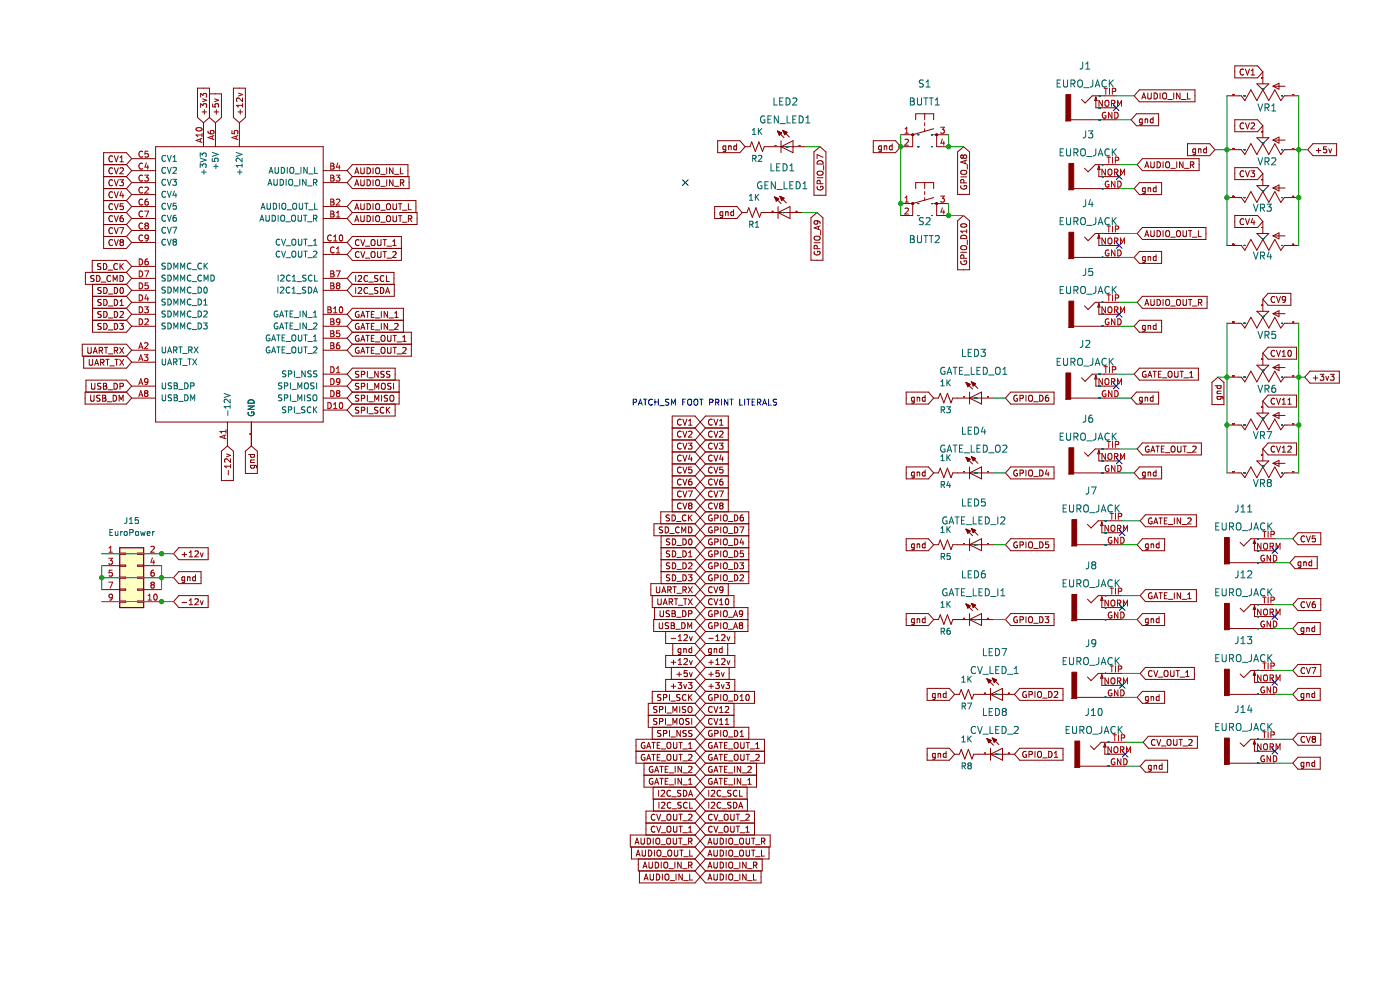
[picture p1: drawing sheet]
<svg xmlns="http://www.w3.org/2000/svg" width="297mm" height="210mm" viewBox="0 0 297 210" stroke-linecap="round" stroke-linejoin="round" font-family="sans-serif">
<path d="M0 0h296.9v210h-296.9z" fill-rule="evenodd" fill="#fff" stroke="#fff" stroke-width=".21"/>
<g fill="none" stroke="#840000" stroke-width=".21">
<path d="M44.4 19.9h2.6v5l-1.3 1.1M49.5 18.7h2.6v6.2l-1.3 1.1-1.3-1.1zM50.6 19.8l.9 .3-.9 .3M241.7 19.1h11.8v2.5h-11.8l-1.1-1.3zM243.5 19.7v1l.2 .3 .4-.1 .1-.2v-1M244.8 19.7a.64 .64 0 0 1 .8 .7 .64 .64 0 0 1-.8 .6zM246.1 19.7v1.3M246.7 19.9l.2-.2a.43 .43 0 0 1 .6 .4v.5a.42 .42 0 0 1-.4 .4 .42 .42 0 0 1-.5-.4zM249 19.7v1.3M250.3 19.7v1.3l-.7-1.3v1.3M251.9 19.7v1.3h.6M262 14h4.8l1.1 1.2-1.1 1.3h-4.8z"/>
<path d="M263.9 14.8a.56 .56 0 0 0-.8 .5 .56 .56 0 0 0 .8 .5M264.2 14.6l.4 1.3 .5-1.3M265.4 15.9h.8M265.4 15l.4-.4v1.3M266.6 17.8h2.6l-1.3 1.3zM267.9 15.2v2.6M267.9 19.1l1.3 2.2 1.2-2.2 1.3 2.2 .8-1h3M267.9 19.1l-1.3 2.2-1.2-2.2-1.3 2.2-.8-1h-3M270.1 18.3l1.2-.6v1.2zM270.1 18.3h2.5M22 37.5h4.8M22 34.9h4.8"/>
<path d="M23.9 38.3a.56 .56 0 0 0-.8 .5 .56 .56 0 0 0 .8 .5M23.9 33.2a.56 .56 0 0 0-.8 .5 .56 .56 0 0 0 .8 .5M23.9 35.7a.56 .56 0 0 0-.8 .5 .56 .56 0 0 0 .8 .5M24.2 38.1l.5 1.3 .4-1.3M24.2 33.1l.5 1.2 .4-1.2M24.2 35.6l.5 1.3 .4-1.3M25.4 38.1h.8l-.4 .5 .3 .1v.6l-.2 .1-.5-.1M25.5 35.7l.4-.1 .3 .4-.8 .9h.8M25.5 34.3h.7M25.5 33.4l.3-.3v1.2M26.8 37.5l1.1 1.2M26.8 34.9l1.1 1.3"/>
<path d="M27.9 38.7h5.1M27.9 36.2h5.1M27.9 33.7h5.1M27.9 33.7l-1.1-1.3h-4.8v20.3h4.8l1.1-1.3M27.9 36.2l-1.1 1.3M27.9 38.7l-1.1 1.3M27.9 33.7l-1.1 1.2M33 31.1h35.6v58.4h-35.6zM42.6 20.6v-.8l.4 .4 .2-.3h.5l.1 .2-.1 .5M42.6 22.8v-.8l.4 .4 .2-.3h.5l.1 .1-.1 .6M42.9 23.7h.9M43 21l.8 .3-.8 .3"/>
<path d="M43.2 26v5.1M43.4 23.3v.9M44.4 24.9l1.3 1.1M44.4 24.9l-1.2 1.1M44.4 24.9v-6.2h-2.5v6.2l1.3 1.1M45.1 22.1v.6h.6l-.1-.6h.7l.1 .1-.1 .5M45.4 23.7h1M45.5 21l.9 .3-.9 .3M45.7 26v5.1M45.9 23.3v.9M50.5 23.7h1M50.8 26v5.1"/>
<path d="M51 23.3v.9M51.5 20.8v.8l-1-.8-.3 .2 .1 .5M51.5 22v.7M51.5 22.4h-1.3l.3 .3M68.6 38.7h5M68.6 36.2h5M73.6 36.2l1.2-1.3h11.7v2.6M73.6 36.2l1.2 1.3M74.8 37.5h12v2.5h-12l-1.2-1.3M74.8 37.5l-1.2 1.2M75.3 36.9l.4-1.3 .4 1.3M75.3 39.4l.4-1.3 .4 1.3"/>
<path d="M75.4 36.5h.6M75.4 39h.6M76.5 38.1v1.1l.3 .2h.2l.3-.2v-1.1M76.5 35.6v1l.3 .3h.2l.3-.3v-1M77.9 38.1a.64 .64 0 0 1 .7 .7 .64 .64 0 0 1-.7 .6zM77.9 35.6a.64 .64 0 0 1 .7 .6 .64 .64 0 0 1-.7 .7zM79.1 35.6v1.3M79.1 38.1v1.3M79.7 38.3l.3-.2a.43 .43 0 0 1 .5 .5v.4a.42 .42 0 0 1-.4 .4 .42 .42 0 0 1-.4-.4zM79.7 35.8l.3-.2a.43 .43 0 0 1 .5 .4v.4a.42 .42 0 0 1-.4 .5 .42 .42 0 0 1-.4-.5zM80.8 37h.9M80.8 39.5h.9"/>
<path d="M82 35.6v1.3M82 38.1v1.3M83.4 35.6v1.3l-.8-1.3v1.3M83.4 38.1v1.3l-.8-1.3v1.3M83.7 37h.9M83.7 39.5h.9M84.9 38.8l.6-.1 .1-.4-.7-.2v1.3M84.9 35.6v1.3h.6M85.2 38.8l.5 .6M152.2 29.8h4.8l1.1 1.3-1.1 1.3h-4.8zM154 31l-.4-.1-.2 .3 .1 .5h.5M154 30.9v1.1l-.3 .2-.3-.1"/>
<path d="M154.6 31.1l.5-.1v.8M154.6 30.9v.9M156.3 31l-.4-.1-.2 .3 .1 .5h.5M156.3 30.5v1.3M158.1 31.1h1l.4-1 .7 2 .8-2 .8 2 .3-1h8.7M165.3 28.7l.5-.5-.9-.4 1.4 1.4M165.7 29.8v2.6M165.7 31.1l2.5-1.3v2.6zM166.5 28.6l.5-.5-.9-.4 1.4 1.4M172.7 32.2l1.2-1.1 1.3 1.1v9.2h-2.5zM173.3 37.7h1.3M173.4 39.6a.58 .58 0 0 0 .6 .7 .58 .58 0 0 0 .5-.8h-.4v.3"/>
<path d="M173.5 34.2a.66 .66 0 0 1 .8-.1 .66 .66 0 0 1 .3 .7h-1.3zM173.5 36.4l.7-.1a.42 .42 0 0 1 .4 .4 .42 .42 0 0 1-.4 .5h-.4a.43 .43 0 0 1-.5-.3 .43 .43 0 0 1 .2-.5zM174 39l-.1-.6-.4-.1-.2 .7h1.3M174.6 33.4l-1.3-.6v.9M174.7 35.1v1M185.3 29.8h4.7l1.1 1.3-1.1 1.3h-4.7zM187 31l-.4-.1-.2 .3 .1 .5h.5M187 30.9v1.1l-.3 .2-.3-.1M187.6 31.1l.5-.1v.8M187.6 30.9v.9M189.3 31l-.4-.1-.2 .3 .1 .5h.5M189.3 30.5v1.3"/>
<path d="M191.1 28.6h2.5M193.6 28.6v2.5h-2.5M194.3 25.4v-1.3h3.8v1.3M196.2 24.1v1.3M196.2 26v.7M196.2 27.3v.6M196.2 38.7v1.3M198.1 27.3l-4.5 1.3M198.1 28.6h3.1M198.7 28.6v2.5h2.5M203.1 32.2l1.3-1.1 1.3 1.1v9h-2.6zM203.8 37.5h1.3"/>
<path d="M203.9 39.4a.58 .58 0 0 0 .6 .7 .58 .58 0 0 0 .5-.8h-.5v.3M204 36.2l.7-.1a.42 .42 0 0 1 .4 .5 .42 .42 0 0 1-.4 .4h-.5a.43 .43 0 0 1-.4-.3 .43 .43 0 0 1 .2-.5zM204.4 33.1l-.3-.2-.3 .2v.3l.3 .2 .3-.2M204.4 33.1l.2-.2h.4l.1 .2v.3l-.3 .2h-.2l-.2-.2M204.4 33.1v.3M204.5 38.8l-.1-.6-.5-.1-.1 .7h1.3M204.7 34.1v.6M205.1 34l-1.3 .4 1.3 .4M205.2 34.9v1M227.1 25.4h9.7M232.5 20.6v2.3h4.3M232.5 20.6l.2 .7h-.5z"/>
<path d="M233.1 35.2v2.3h4.3M233.1 35.2l.3 .7h-.5zM236.8 20.3h-5.1l-1.5 1.5-.8-.7M237.4 34.9h-5l-1.6 1.5-.7-.7M241.1 24.1h4.7v2.6h-4.7l-1.1-1.3zM241.7 38.7h4.7v2.6h-4.7l-1.1-1.3zM242.2 21l.5-1.3 .4 1.3M242.3 25.2v1l-.2 .3-.3-.1M242.3 25.3l-.3-.1-.3 .3 .1 .5h.5M242.3 33.7h12.1v2.5h-12.1l-1.1-1.3zM242.4 20.6h.6M242.9 35.6l.4-1.3 .4 1.3"/>
<path d="M242.9 25.3h.5l.1 .8M242.9 25.2v.9M243 39.9l-.4-.1-.2 .3 .1 .5h.5M243 39.8v1.1l-.3 .2-.3-.1M243 35.2h.6M243.6 39.9h.4l.1 .8M243.6 39.8v.9M244.1 34.3v1l.3 .3h.2l.3-.3v-1M244.6 25.3l-.3-.1-.3 .3 .1 .5h.5M244.6 24.8v1.3M245.3 39.9l-.4-.1-.2 .3 .1 .5h.5M245.3 39.4v1.3"/>
<path d="M245.5 34.3a.64 .64 0 0 1 .7 .7 .64 .64 0 0 1-.7 .6zM246.7 34.3v1.3M247.3 34.5l.3-.2a.43 .43 0 0 1 .5 .4v.5a.42 .42 0 0 1-.4 .4 .42 .42 0 0 1-.4-.4zM247.7 21.1h1M248.4 35.7h.9M249.6 34.3v1.3M250.6 21.1h1M251 34.3v1.3l-.8-1.3v1.3M251.3 35.7h.9M251.9 30.5h4.7l1.1 1.3-1.1 1.2h-4.7zM252.5 35l.6-.1 .1-.5-.7-.1v1.3M252.8 35l.5 .6"/>
<path d="M253.6 31.6h-.3l-.3 .2 .2 .6h.4M253.6 31.6v1l-.2 .2h-.3M254.2 31.7l.5-.1 .1 .8M254.2 31.6v.8M255.9 31.6h-.3l-.3 .2 .2 .6h.4M255.9 31.1v1.3M262 25.4h4.8l1.1 1.3-1.1 1.2h-4.8zM262 35.6h4.8l1.1 1.2-1.1 1.3h-4.8zM263.9 36.3a.56 .56 0 0 0-.8 .6 .56 .56 0 0 0 .8 .5M263.9 26.2a.56 .56 0 0 0-.8 .5 .56 .56 0 0 0 .8 .5M264.2 26.1l.4 1.2 .5-1.2M264.2 36.2l.4 1.3 .5-1.3"/>
<path d="M265.4 36.2h.8l-.5 .5 .4 .1v.6l-.2 .1-.5-.1M265.4 26.2l.5-.1 .3 .3-.8 .9h.8M266.6 29.2h2.6l-1.3 1.3zM266.6 39.4h2.6l-1.3 1.2zM267.9 26.7v2.5M267.9 36.8v2.6M267.9 30.5l1.3 2.3 1.2-2.3 1.3 2.3 .8-1h3M267.9 30.5l-1.3 2.3-1.2-2.3-1.3 2.3-.8-1h-3M270.1 29.7l1.2-.6v1.3zM270.1 39.9l1.2-.7v1.3zM270.1 29.7h2.5M270.1 39.9h2.5"/>
<path d="M278.5 30.5h5.1v2.5h-5.1l-1.1-1.2zM279.2 31.9h1M279.7 31.4v1M281.4 31.1h-.6l-.1 .7 .6-.1 .1 .6-.2 .1-.5-.1M281.9 31.6l.3 .8 .3-.8M20 58.5l-.7 .1v.3l.5 .3 .2 .3-.3 .2h-.5M20.5 58.4a.64 .64 0 0 1 .7 .7 .64 .64 0 0 1-.7 .6zM21.4 56l-.5-.1-.2 .2 .1 .4 .5 .2v.4h-.6M21.5 59.8h.9M22 55.9a.64 .64 0 0 1 .7 .6 .64 .64 0 0 1-.7 .7zM22 45.1h4.8M22 40h4.8"/>
<path d="M22 42.5h4.8M22 47.6h4.8M22 50.2h4.8M22.9 57.3h1M23.5 58.6a.56 .56 0 0 0-.8 .5 .56 .56 0 0 0 .8 .5M23.9 50.9a.56 .56 0 0 0-.8 .6 .56 .56 0 0 0 .8 .5M23.9 48.4a.56 .56 0 0 0-.8 .5 .56 .56 0 0 0 .8 .5M23.9 43.3a.56 .56 0 0 0-.8 .5 .56 .56 0 0 0 .8 .6M23.9 40.8a.56 .56 0 0 0-.8 .5 .56 .56 0 0 0 .8 .5M23.9 45.9a.56 .56 0 0 0-.8 .5 .56 .56 0 0 0 .8 .5M24 59.7v-1.3l.4 1 .5-1v1.3M24.2 43.2l.5 1.3 .4-1.3"/>
<path d="M24.2 45.7l.5 1.3 .4-1.3M24.2 48.3l.5 1.3 .4-1.3M24.2 40.7l.5 1.2 .4-1.2M24.2 50.8l.5 1.3 .4-1.3M24.9 56a.56 .56 0 0 0-.8 .5 .56 .56 0 0 0 .8 .6M25.4 48.3h.8l-.5 1.3M25.5 58.4a.64 .64 0 0 1 .7 .7 .64 .64 0 0 1-.7 .6zM25.5 55.9v1.3M25.6 56.5l.6 .7M25.7 51.4l-.2 .2v.3l.2 .2 .4-.1 .1-.1-.1-.4-.2-.1M25.7 51.4l-.2-.3 .2-.3h.2l.3 .3-.3 .3M25.7 51.4h.2"/>
<path d="M25.8 40.6l-.3 .9h.7M26.1 45.7l-.4 .1-.2 .3v.7l.2 .2 .4-.1v-.6l-.4-.1-.2 .3M26.1 41.1v.8M26.1 43.2h-.6v.6h.6v.6l-.2 .1-.4-.1M26.2 55.9l-.7 .7M26.8 42.5l1.1 1.3M26.8 45.1l1.1 1.3M26.8 47.6l1.1 1.3M26.8 40l1.1 1.3M26.8 57.8h-8.7v2.5h8.7M26.8 50.2l1.1 1.2M26.8 57.8l1.1 1.2"/>
<path d="M27.9 46.4h5.1M27.9 43.8h5.1M27.9 59h5.1M27.9 51.4h5.1M27.9 41.3h5.1M27.9 48.9h5.1M27.9 56.5h5.1M27.9 43.8l-1.1 1.3M27.9 46.4l-1.1 1.2M27.9 48.9l-1.1 1.3M27.9 41.3l-1.1 1.2M27.9 56.5l-1.1-1.3h-7.2v2.6"/>
<path d="M27.9 56.5l-1.1 1.3M27.9 59l-1.1 1.3M68.6 46.4h5M68.6 43.8h5M68.6 59h5M68.6 54h5M68.6 51.4h5M73.6 43.8l1.2-1.3h13.4v2.6M73.6 51.4l1.2-1.2h10.4v5h-10.4l-1.2-1.2M73.6 51.4l1.2 1.3M73.6 59l1.2 1.3M73.6 59l1.2-1.2h8.8v2.5"/>
<path d="M73.6 43.8l1.2 1.3M74.8 45.1h13.7v2.5h-13.7l-1.2-1.2M74.8 52.7h10.4M74.8 52.7l-1.2 1.3M74.8 45.1l-1.2 1.3M75.3 47l.4-1.3 .4 1.3M75.3 44.5l.4-1.3 .4 1.3M75.4 46.7h.6M75.4 44.1h.6M75.5 58.4v1.3M76 58.6l.5-.2 .2 .4-.8 .9h.8M76.2 50.9a.56 .56 0 0 0-.8 .6 .56 .56 0 0 0 .8 .5"/>
<path d="M76.2 53.5a.56 .56 0 0 0-.8 .5 .56 .56 0 0 0 .8 .5M76.5 43.2v1l.3 .3h.2l.3-.3v-1M76.5 45.7v1.1l.3 .2h.2l.3-.2v-1.1M76.5 50.8l.5 1.3 .4-1.3M76.5 53.4l.5 1.2 .4-1.2M77.5 52.2h1M77.5 54.8h1M77.9 43.2a.64 .64 0 0 1 .7 .6 .64 .64 0 0 1-.7 .7zM77.9 45.7a.64 .64 0 0 1 .7 .7 .64 .64 0 0 1-.7 .6zM78 58.6a.56 .56 0 0 0-.8 .5 .56 .56 0 0 0 .8 .5M78.2 59.8h1M78.8 51l.2-.2a.43 .43 0 0 1 .6 .5v.4a.42 .42 0 0 1-.5 .4 .42 .42 0 0 1-.4-.4z"/>
<path d="M78.8 53.5l.2-.1a.43 .43 0 0 1 .6 .4v.4a.42 .42 0 0 1-.5 .5 .42 .42 0 0 1-.4-.5zM79.1 43.2v1.3M79.1 45.7v1.3M79.7 43.4l.3-.2a.43 .43 0 0 1 .5 .4v.5a.42 .42 0 0 1-.4 .4 .42 .42 0 0 1-.4-.4zM79.7 45.9l.3-.2a.43 .43 0 0 1 .5 .5v.4a.42 .42 0 0 1-.4 .4 .42 .42 0 0 1-.4-.4zM80.1 50.8v1.1l.2 .2 .4-.1 .1-.1v-1.1M80.1 53.4v1l.2 .2h.4l.1-.2v-1M80.2 58.5l-.7 .1v.3l.5 .3 .2 .3-.3 .2h-.5M80.8 47.1h.9M80.8 44.6h.9M81.3 50.8h.7M81.3 53.4h.7"/>
<path d="M81.4 58.6a.56 .56 0 0 0-.8 .5 .56 .56 0 0 0 .8 .5M81.6 50.8v1.3M81.6 53.4v1.2M82 58.4v1.3h.6M82 43.4l.3-.2a.43 .43 0 0 1 .5 .4v.5a.42 .42 0 0 1-.4 .4 .42 .42 0 0 1-.4-.4zM82 45.9l.3-.2a.43 .43 0 0 1 .5 .5v.4a.42 .42 0 0 1-.4 .4 .42 .42 0 0 1-.4-.4zM82.1 52.2h1M82.1 54.8h1M83.3 52.1h.7M83.3 53.5l.5-.1 .2 .3-.7 .9h.7M83.3 51.2l.4-.4v1.3M83.4 43.2v1l.2 .3h.3l.2-.3v-1"/>
<path d="M83.4 45.7v1.1l.2 .2h.3l.2-.2v-1.1M84.5 43.2h.7M84.5 45.7h.7M84.9 43.2v1.3M84.9 45.7v1.3M85.4 47.1h.9M85.4 44.6h.9M86.6 43.2v1.3h.6M86.6 46.4h.6l.1-.5-.7-.2v1.3M86.9 46.4l.5 .6M151.6 43.8h4.7l1.1 1.3-1.1 1.3h-4.7zM153.3 45l-.3-.1-.3 .2 .1 .6h.5"/>
<path d="M153.3 44.9v1l-.2 .3-.3-.1M153.9 45h.5l.1 .7M153.9 44.9v.8M155.6 44.5v1.2M155.6 45l-.3-.1-.3 .2 .1 .6h.5M157.4 45.1h1.1l.3-1 .8 2 .8-2 .7 2 .4-1h8.6M164.7 42.7l.5-.5-.9-.4 1.4 1.4M165.1 43.8v2.6M165.1 45.1l2.5-1.3v2.6zM165.8 42.5l.5-.5-.9-.3 1.4 1.4M172 46.2l1.3-1.1 1.3 1.1v9h-2.6zM172.7 51.5h1.3"/>
<path d="M172.8 53.4a.58 .58 0 0 0 .6 .7 .58 .58 0 0 0 .5-.8h-.5v.2M172.9 50.2l.7-.1a.42 .42 0 0 1 .4 .4 .42 .42 0 0 1-.4 .4h-.5a.43 .43 0 0 1-.4-.3 .43 .43 0 0 1 .2-.4zM173.3 46.8l.2 .3-.1 .3-.6 .1-.1-.4 .2-.3 .8 .1 .2 .2 .1 .3M173.4 52.8l-.1-.6-.5-.1-.1 .7h1.3M173.6 48v.6M174 47.9l-1.3 .4 1.3 .5M174.1 48.9v1M191.1 43.2h2.5M193.6 43.2v2.5h-2.5M194.3 40v-1.3h3.8v1.3M196.2 40.6v.7M196.2 41.9v.6"/>
<path d="M198.1 41.9l-4.5 1.3M198.1 43.2h3.1M198.7 43.2v2.5h2.5M203.1 46.8l1.3-1.1 1.3 1.1v10.4h-2.6zM203.8 53.5h1.3M203.9 55.4a.58 .58 0 0 0 .6 .7 .58 .58 0 0 0 .5-.8h-.5v.3M203.9 50.1a.68 .68 0 0 1 .8-.2 .68 .68 0 0 1 .4 .7h-1.3zM203.9 47.6a.61 .61 0 0 1 .7-.2 .61 .61 0 0 1 .4 .6 .75 .75 0 0 1-1.2-.2zM204 52.2l.7-.1a.42 .42 0 0 1 .4 .4 .42 .42 0 0 1-.4 .5h-.5a.43 .43 0 0 1-.4-.3 .43 .43 0 0 1 .2-.5zM204.5 54.8l-.1-.6-.5-.1-.1 .7h1.3M205.1 48.7v.7M205.1 49h-1.3l.4 .4"/>
<path d="M205.2 50.9v1M227.8 54.6h9.6M227.8 40h9.6M233.1 49.8v2.3h4.3M233.1 49.8l.3 .7h-.5zM237.4 49.5h-5l-1.6 1.6-.7-.8M241.7 53.3h4.7v2.6h-4.7l-1.1-1.3zM242.3 48.3h13.5v2.5h-13.5l-1.1-1.3zM242.9 50.2l.4-1.3 .4 1.3M243 54.4v1.1l-.3 .2-.3-.1M243 54.5l-.4-.1-.2 .3 .1 .5h.5M243 49.8h.6"/>
<path d="M243.6 54.4v.9M243.6 54.5h.4l.1 .8M244.1 48.9v1.1l.3 .2h.2l.3-.2v-1.1M245.3 54v1.3M245.3 54.5l-.4-.1-.2 .3 .1 .5h.5M245.5 48.9a.64 .64 0 0 1 .7 .7 .64 .64 0 0 1-.7 .6zM246.7 48.9v1.3M247.3 49.1l.3-.2a.43 .43 0 0 1 .5 .4v.5a.42 .42 0 0 1-.4 .4 .42 .42 0 0 1-.4-.4zM248.4 50.3h.9M249.6 49.1l.3-.2a.43 .43 0 0 1 .5 .4v.5a.42 .42 0 0 1-.4 .4 .42 .42 0 0 1-.4-.4zM251 48.9v1.1l.2 .2 .4-.1 .1-.1v-1.1M252.1 48.9h.7"/>
<path d="M252.5 48.9v1.3M253 50.3h.9M254.2 48.9v1.3h.6M262 45.7h4.8l1.1 1.3-1.1 1.3h-4.8zM263.9 46.5a.56 .56 0 0 0-.8 .5 .56 .56 0 0 0 .8 .5M264.2 46.4l.4 1.3 .5-1.3M265.7 46.3l-.3 .9h.8M266 46.8v.9M266.6 49.5h2.6l-1.3 1.3zM267.9 47v2.5M267.9 50.8l1.3 2.3 1.2-2.3 1.3 2.3 .8-1h3M267.9 50.8l-1.3 2.3-1.2-2.3-1.3 2.3-.8-1h-3"/>
<path d="M267.9 40.6l1.3 2.3 1.2-2.3 1.3 2.3 .8-1h3M267.9 40.6l-1.3 2.3-1.2-2.3-1.3 2.3-.8-1h-3M270.1 50l1.2-.6v1.3zM270.1 50h2.5M17.8 75.6v2.5h9l1.1-1.3M18.6 73.7v1l.3 .3 .3-.1 .2-.2v-1M18.9 76.2v1l.3 .3h.2l.3-.3v-1M19.6 60.3v10.2h7.2l1.1-1.3M19.6 67.9h7.2M19.6 62.9h7.2M19.6 65.4h7.2M19.8 75l.4-1.3 .4 1.3"/>
<path d="M19.9 74.6h.6M20.1 77.5l.4-1.3 .4 1.3M20.2 77.1h.6M21 74.3h.6l.1-.5-.7-.1v1.3M21.3 76.9l.7-.1v-.5l-.7-.1v1.3M21.3 74.3l.5 .7M21.5 68.7h-.7v.4l.5 .2 .2 .3-.3 .3-.5-.1M21.5 61l-.7 .1v.4l.5 .2 .2 .3-.3 .3-.5-.1M21.5 66.1l-.7 .1v.3l.5 .3 .2 .3-.3 .2h-.5M21.5 63.6h-.7v.4l.5 .2 .2 .4-.3 .2-.5-.1M21.6 76.9l.5 .6M22 61a.64 .64 0 0 1 .7 .6 .64 .64 0 0 1-.7 .7z"/>
<path d="M22 63.5a.64 .64 0 0 1 .7 .7 .64 .64 0 0 1-.7 .6zM22 66.1a.64 .64 0 0 1 .7 .6 .64 .64 0 0 1-.7 .6zM22 68.6a.64 .64 0 0 1 .7 .6 .64 .64 0 0 1-.7 .7zM22.1 73.7h.8M22.4 76.2h.8M22.5 73.7v1.3M22.8 76.2v1.3M23 70h.9M23 62.4h.9M23 67.5h.9M23 64.9h.9M23 75.1h.9"/>
<path d="M23.3 77.6h.9M24.2 68.6a.64 .64 0 0 1 .8 .6 .64 .64 0 0 1-.8 .7zM24.2 61a.64 .64 0 0 1 .8 .6 .64 .64 0 0 1-.8 .7zM24.2 66.1a.64 .64 0 0 1 .8 .6 .64 .64 0 0 1-.8 .6zM24.2 63.5a.64 .64 0 0 1 .8 .7 .64 .64 0 0 1-.8 .6zM24.2 74.3h.7v-.5l-.7-.1v1.3M24.4 76.2h.7M24.6 74.3l.4 .7M24.7 76.2v1.3M25.4 68.6h.8l-.4 .5 .3 .1v.6l-.2 .1-.5-.1M25.4 76.2l.8 1.3M25.4 73.7l.8 1.3"/>
<path d="M25.5 66.2l.4-.1 .3 .3-.8 .9h.8M25.5 63.9l.3-.4v1.3M25.5 64.8h.7M25.6 61.1l.2-.1a.68 .68 0 0 1 .4 .6 .68 .68 0 0 1-.4 .7l-.3-.5zM26.2 76.2l-.8 1.3M26.2 73.7l-.8 1.3M26.8 65.4l1.1 1.3M26.8 60.3l1.1 1.3M26.8 67.9l1.1 1.3M26.8 62.9l1.1 1.2M26.8 75.6l1.1 1.2M27.9 74.3h5.1"/>
<path d="M27.9 76.8h5.1M27.9 66.7h5.1M27.9 61.6h5.1M27.9 69.2h5.1M27.9 64.1h5.1M27.9 66.7l-1.1 1.2M27.9 61.6l-1.1 1.3M27.9 74.3l-1.1-1.3h-9.4v2.6h9.4M27.9 64.1l-1.1 1.3M27.9 74.3l-1.1 1.3M68.6 74.3h5M68.6 66.7h5"/>
<path d="M68.6 71.7h5M68.6 61.6h5M68.6 69.2h5M68.6 79.4h5M73.6 69.2l1.2 1.3M73.6 66.7l1.2-1.3h10.8v5.1M73.6 66.7l1.2 1.2M73.6 79.4l1.2-1.3h9v2.5M73.6 79.4l1.2 1.2M73.6 71.7l1.2 1.3M74.8 70.5h12.5v5.1h-12.5l-1.2-1.3M74.8 67.9h10.8"/>
<path d="M74.8 67.9l-1.2 1.3M74.8 60.3h8.8v2.6h-8.8l-1.2-1.3M74.8 60.3l-1.2 1.3M74.8 73h12.5M74.8 70.5l-1.2 1.2M74.8 73l-1.2 1.3M75.5 61v1.3M76 61.1l.5-.1 .2 .3-.8 1h.8M76.1 66.1a.58 .58 0 0 0-.7 .6 .58 .58 0 0 0 .8 .5v-.4h-.3M76.1 68.7a.58 .58 0 0 0-.7 .5 .58 .58 0 0 0 .8 .6v-.5h-.3M76.1 71.2a.58 .58 0 0 0-.7 .6 .58 .58 0 0 0 .8 .5v-.4h-.3M76.1 73.7a.58 .58 0 0 0-.7 .6 .58 .58 0 0 0 .8 .5v-.4h-.3"/>
<path d="M76.1 78.8l-.6 .1v.3l.5 .3 .1 .3-.2 .2h-.5M76.5 69.9l.5-1.3 .4 1.3M76.5 67.3l.5-1.2 .4 1.2M76.5 72.4l.5-1.3 .4 1.3M76.5 75l.5-1.3 .4 1.3M76.7 69.5h.6M76.7 67h.6M76.7 79.4h.6v-.5l-.6-.1v1.2M76.7 74.6h.6M76.7 72h.6M77.6 68.6h.8M77.6 66.1h.8"/>
<path d="M77.6 73.7h.8M77.6 71.1h.8M77.9 78.8v1.2M78 66.1v1.2M78 68.6v1.3M78 71.1v1.3M78 73.7v1.3M78 61.1a.56 .56 0 0 0-.8 .5 .56 .56 0 0 0 .8 .5M78.2 62.4h1M78.8 74.3h.4M78.8 66.7h.4M78.8 71.7h.4"/>
<path d="M78.8 69.2h.4M79.4 68.6h-.6v1.3h.6M79.4 66.1h-.6v1.2h.6M79.4 71.1h-.6v1.3h.6M79.4 73.7h-.6v1.3h.6M79.6 70h1M79.6 67.5h1M79.6 75.1h1M79.6 72.5h1M80.2 61l-.7 .1v.4l.5 .2 .2 .3-.3 .3-.5-.1M80.2 78.8v1.2l-.7-1.2v1.2M80.7 61a.64 .64 0 0 1 .7 .6 .64 .64 0 0 1-.7 .7z"/>
<path d="M80.9 71.3l.2-.2a.43 .43 0 0 1 .6 .5v.4a.42 .42 0 0 1-.4 .4 .42 .42 0 0 1-.5-.4zM80.9 73.9l.2-.2a.43 .43 0 0 1 .6 .4v.4a.42 .42 0 0 1-.4 .5 .42 .42 0 0 1-.5-.5zM80.9 66.1v1.2M80.9 68.6v1.3M81.5 78.8l-.7 .1v.3l.6 .3 .1 .3-.2 .2h-.5M81.8 62.3l.4-1.3 .4 1.3M81.9 61.9h.6M82.2 66.1v1.2l-.7-1.2v1.2M82.2 68.6v1.3l-.7-1.3v1.3M82.2 71.1v1.1l.3 .2h.2l.2-.2v-1.1M82.2 73.7v1l.3 .3h.2l.2-.3v-1M82.5 70h1"/>
<path d="M82.5 67.5h1M82.7 78.8l-.7 .1v.3l.6 .3 .1 .3-.2 .2h-.5M83.4 73.7h.7M83.4 71.1h.7M83.7 68.7l.5-.1 .3 .4-.8 .9h.8M83.7 67.3h.8M83.7 66.4l.4-.3v1.2M83.7 71.1v1.3M83.7 73.7v1.3M84.2 75.1h1M84.2 72.5h1M85.4 73.8l.5-.1 .3 .3-.8 1h.8"/>
<path d="M85.4 72.4h.8M85.4 71.5l.4-.4v1.3M227.8 69.2h9.6M232.5 79.6v2.3h4.3M232.5 79.6l.2 .8h-.5zM233.1 64.4v2.3h4.3M233.1 64.4l.3 .7h-.5zM236.8 79.4h-5.1l-1.5 1.5-.8-.8M237.4 64.1h-5l-1.6 1.6-.7-.8M241.7 67.9h4.7v2.6h-4.7l-1.1-1.3zM241.7 78.1h12.5v2.5h-12.5l-1.1-1.2zM242.3 62.9h13.8v2.5h-13.8l-1.1-1.3z"/>
<path d="M242.9 64.8l.4-1.3 .4 1.3M243 69v1.1l-.3 .2-.3-.1M243 69.1l-.4-.1-.2 .3 .1 .5h.5M243 64.4h.6M243.1 78.8a.58 .58 0 0 0-.8 .6 .58 .58 0 0 0 .8 .5v-.4h-.2M243.6 69.1h.4l.1 .8M243.6 69v.9M243.6 79.7h.6M244.1 63.5v1.1l.3 .2h.2l.3-.2v-1.1M244.6 78.8h.7M245 78.8v1.2M245.3 69.1l-.4-.1-.2 .3 .1 .5h.5"/>
<path d="M245.3 68.6v1.3M245.5 63.5a.64 .64 0 0 1 .7 .7 .64 .64 0 0 1-.7 .6zM245.7 79.4h.5M246.3 78.8h-.6v1.2h.6M246.7 63.5v1.3M247.3 63.7l.3-.2a.43 .43 0 0 1 .5 .4v.5a.42 .42 0 0 1-.4 .4 .42 .42 0 0 1-.4-.4zM247.9 78.9l.2-.1a.43 .43 0 0 1 .5 .4v.4a.42 .42 0 0 1-.4 .4 .42 .42 0 0 1-.4-.4zM248.4 64.9h.9M249.2 78.8v1l.2 .2h.3l.2-.2v-1M249.6 63.7l.3-.2a.43 .43 0 0 1 .5 .4v.5a.42 .42 0 0 1-.4 .4 .42 .42 0 0 1-.4-.4zM250.3 78.8h.8M250.7 78.8v1.2"/>
<path d="M251 63.5v1.1l.2 .2h.3l.2-.2v-1.1M252.1 63.5h.7M252.4 79.1l.4-.3v1.2M252.5 63.5v1.3M253 64.9h.9M254.2 64.2l.6-.1 .1-.5-.7-.1v1.3M254.5 64.2l.5 .6M266.6 77.5h2.6l-1.3 1.2zM266.6 66h2.6l-1.3 1.3zM267.9 78.7l1.3 2.3 1.2-2.3 1.3 2.3 .8-1h3M267.9 78.7l-1.3 2.3-1.2-2.3-1.3 2.3-.8-1h-3M267.9 63.5v2.5"/>
<path d="M267.9 74.9v2.6M267.9 67.3l1.3 2.3 1.2-2.3 1.3 2.3 .8-1h3M267.9 67.3l-1.3 2.3-1.2-2.3-1.3 2.3-.8-1h-3M269 73.7h6.1v2.5h-6.1l-1.1-1.3zM269 62.2h4.8v2.6h-4.8l-1.1-1.3zM270.1 78l1.2-.7v1.3zM270.1 78h2.5M270.1 66.5l1.2-.6v1.3zM270.1 66.5h2.5M270.4 74.4a.56 .56 0 0 0-.8 .6 .56 .56 0 0 0 .8 .5M270.4 63a.56 .56 0 0 0-.8 .5 .56 .56 0 0 0 .8 .5M270.8 62.9l.4 1.3 .4-1.3"/>
<path d="M270.8 74.3l.4 1.3 .4-1.3M272 74.7l.4-.4v1.3M272 75.6h.7M272.7 63.4l-.2 .3-.4-.1v-.6l.4-.1 .2 .2v.8l-.2 .2-.4 .1M273.3 74.4l.2-.1a.68 .68 0 0 1 .5 .7 .68 .68 0 0 1-.5 .6l-.3-.5zM277.9 78.7h6.2v2.6h-6.2l-1.1-1.3zM279.1 79.7v1M280.1 79.4h.7l-.4 .5 .4 .1v.5l-.2 .2-.5-.2M281.3 79.8l.3 .9 .3-.9M282.2 79.4h.8l-.4 .5 .4 .1v.5l-.2 .2-.6-.2M19.2 83.8v1.1l.3 .2h.2l.3-.2v-1.1M19.4 81.3v1l.3 .3 .3-.1 .1-.2v-1"/>
<path d="M21.2 83.9l-.6 .1v.3l.5 .3 .1 .3-.2 .2-.5-.1M21.4 81.4l-.5-.1-.2 .2 .1 .3 .5 .3v.3l-.6 .1M21.8 84.4h.4M21.8 83.8h.4l.2 .3-.2 .3 .2 .2 .1 .3-.2 .2h-.5zM22 81.9h.4M22 81.3h.4l.2 .2-.2 .4 .2 .1 .1 .3-.3 .3h-.4zM22.7 85.2h1M22.9 82.7h1M24 83.8a.64 .64 0 0 1 .7 .7 .64 .64 0 0 1-.7 .6zM24.2 81.3a.64 .64 0 0 1 .7 .6 .64 .64 0 0 1-.7 .7zM25.3 85.1v-1.3l.4 .9 .4-.9v1.3M25.5 82l.6-.1v-.5l-.6-.1v1.3"/>
<path d="M26.8 83.2h-8.7v2.5h8.7l1.1-1.3M26.8 83.2l1.1 1.2M27.9 84.4h5.1M27.9 81.9h5.1M27.9 81.9l-1.1-1.3h-8.6v2.6M27.9 81.9l-1.1 1.3M47 95.7l1.2-1.1 1.3 1.1v6.2h-2.5zM48.1 96.3l.8 .3-.8 .3M48.2 89.5v5.1M48.4 99.8v1M48.9 97.3v.8l-.9-.8-.4 .3 .2 .4M48.9 98.5v.8"/>
<path d="M48.9 98.9h-1.3l.4 .4M52.1 95.7l1.2-1.1 1.3 1.1v4.7h-2.5zM52.7 96.4h1.3M53.1 98.7h1.1l.2 .3v.3M53.1 98.1h.9M53.2 98.7l-.1 .4 .3 .2 .5-.1v-.5M53.2 96.4l-.1 .4 .3 .2 .5-.1v-.5M53.3 89.5v5.1M54 97.6h-.8l.1 .5M68.6 84.4h5M68.6 81.9h5M68.6 87h5"/>
<path d="M73.6 84.4l1.2 1.3M73.6 81.9l1.2 1.3M74.8 83.2h9.9M74.8 80.6h9.9v5.1h-9.9M74.8 83.2l-1.2 1.2M74.8 80.6l-1.2 1.3M74.8 85.7l-1.2 1.3M76.1 83.9l-.6 .1v.3l.5 .3 .1 .3-.2 .2-.5-.1M76.1 81.4h-.6v.4l.5 .2 .1 .3-.2 .3-.5-.1M76.1 86.4l-.6 .1v.4l.5 .2 .1 .3-.2 .2h-.5M76.7 87h.6v-.5l-.6-.1v1.2M76.7 84.5l.6-.1v-.4l-.6-.2v1.3"/>
<path d="M76.7 82l.6-.1v-.5l-.6-.1v1.3M77.9 81.3v1.3M77.9 83.8v1.3M77.9 86.4v1.2M78.2 85.2h1M78.2 80.2h1M78.2 82.7h1M78.2 87.8h1M79.5 82.6v-1.3l.4 .9 .4-.9v1.3M79.5 85.1v-1.3l.4 .9 .4-.9v1.3M80.2 86.4l-.7 .1v.4l.5 .2 .2 .3-.3 .2h-.5M81 81.5l.2-.2a.43 .43 0 0 1 .5 .4v.4a.42 .42 0 0 1-.4 .5 .42 .42 0 0 1-.4-.5z"/>
<path d="M81 83.8v1.3M81.4 86.5a.56 .56 0 0 0-.8 .5 .56 .56 0 0 0 .8 .5M82 86.4v1.2M82.2 86.9l.5 .7M82.2 83.9l-.6 .1v.3l.5 .3 .1 .3-.2 .2-.5-.1M82.7 86.4l-.7 .7M82.8 84l.2-.2a.43 .43 0 0 1 .6 .5v.4a.42 .42 0 0 1-.5 .4 .42 .42 0 0 1-.4-.4zM82.9 81.4h-.6v.4l.5 .2 .1 .3-.2 .3-.5-.1M83.5 81.3v1.3M83.8 85.7v2.6h-9l-1.2-1.3M142.6 95.9h4.8M142.6 98.4h4.8"/>
<path d="M142.6 93.3h4.8M142.6 90.8h4.8M144.5 96.7a.56 .56 0 0 0-.8 .5 .56 .56 0 0 0 .8 .5M144.5 94.1a.56 .56 0 0 0-.8 .5 .56 .56 0 0 0 .8 .5M144.5 89a.56 .56 0 0 0-.8 .6 .56 .56 0 0 0 .8 .5M144.5 91.6a.56 .56 0 0 0-.8 .5 .56 .56 0 0 0 .8 .5M144.5 99.2a.56 .56 0 0 0-.8 .5 .56 .56 0 0 0 .8 .5M144.9 96.5l.4 1.3 .4-1.3M144.9 99.1l.4 1.2 .4-1.2M144.9 94l.4 1.3 .4-1.3M144.9 91.5l.4 1.2 .4-1.2M144.9 88.9l.4 1.3 .4-1.3"/>
<path d="M146 94h.8l-.4 .5 .3 .1v.5l-.1 .2-.6-.2M146.1 90.2h.7M146.1 91.6l.5-.1 .2 .3-.8 .9h.8M146.1 89.3l.3-.4v1.3M146.4 96.5l-.3 .9h.8M146.7 97v.8M146.7 99.1h-.6v.6l.6-.1v.6l-.1 .1-.5-.1M147.4 90.8l2.3-2.5h4.8v20.3M147.4 95.9l2.3 2.5M147.4 98.4l2.3 2.5M147.4 93.3l2.3 2.6M147.4 90.8l2.3 2.5"/>
<path d="M149.7 95.9h4.8M149.7 98.4h4.8M149.7 95.9l-2.3 2.5M149.7 98.4l-2.3 2.5M149.7 90.8l-2.3-2.5h-4.8v20.3M149.7 93.3h4.8M149.7 93.3l-2.3 2.6M149.7 90.8h4.8M149.7 90.8l-2.3 2.5M151.1 96.7a.56 .56 0 0 0-.8 .5 .56 .56 0 0 0 .8 .5M151.1 94.1a.56 .56 0 0 0-.8 .5 .56 .56 0 0 0 .8 .5M151.1 89a.56 .56 0 0 0-.8 .6 .56 .56 0 0 0 .8 .5"/>
<path d="M151.1 91.6a.56 .56 0 0 0-.8 .5 .56 .56 0 0 0 .8 .5M151.1 99.2a.56 .56 0 0 0-.8 .5 .56 .56 0 0 0 .8 .5M151.5 96.5l.4 1.3 .4-1.3M151.5 99.1l.4 1.2 .4-1.2M151.5 94l.4 1.3 .4-1.3M151.5 88.9l.4 1.3 .4-1.3M151.5 91.5l.4 1.2 .4-1.2M152.6 94h.8l-.4 .5 .3 .1v.5l-.2 .2-.5-.2M152.7 90.2h.7M152.7 89.3l.3-.4v1.3M152.7 91.6l.4-.1 .3 .3-.8 .9h.8M153 96.5l-.3 .9h.7"/>
<path d="M153.3 97v.8M153.3 99.1h-.6v.6l.6-.1v.6l-.2 .1-.4-.1M192.2 83.2h4.8l1.1 1.2-1.1 1.3h-4.8zM192.2 99h4.8l1.1 1.3-1.1 1.3h-4.8zM194 84.3v1l-.3 .2h-.3M194 84.3h-.4l-.2 .2 .1 .5h.5M194.6 84.4l.4-.1 .1 .8M194.6 84.3v.8M196.3 84.3h-.4l-.2 .2 .1 .5h.5M196.3 83.8v1.3M196.3 99.7v1.3M198.1 84.4h1l.4-1 .7 2.1 .8-2.1 .8 2.1 .3-1.1h8.7"/>
<path d="M205.3 97.9l.5-.5-.9-.4 1.4 1.4M205.3 82l.5-.5-.9-.4 1.4 1.4M205.7 83.2v2.5M205.7 99v2.6M205.7 84.4l2.5-1.2v2.5zM206.4 97.8l.6-.5-.9-.4 1.4 1.4M206.4 81.9l.6-.5-.9-.4 1.4 1.4M214.4 83.2h9.2v2.5h-9.2l-1.1-1.3zM214.4 99h9.2v2.6h-9.2l-1.1-1.3zM215.8 99.8a.58 .58 0 0 0-.8 .6 .58 .58 0 0 0 .8 .5v-.5h-.2M215.8 83.9a.58 .58 0 0 0-.8 .6 .58 .58 0 0 0 .8 .5v-.4h-.2M216.4 84.5l.6-.1 .1-.4-.7-.2v1.3"/>
<path d="M217.7 83.8v1.3M217.7 99.7v1.3M218.3 84l.2-.2a.43 .43 0 0 1 .5 .5v.4a.42 .42 0 0 1-.4 .4 .42 .42 0 0 1-.4-.4zM218.3 99.9l.2-.2a.43 .43 0 0 1 .5 .4v.5a.42 .42 0 0 1-.4 .4 .42 .42 0 0 1-.4-.4zM219.3 85.2h1M220.6 83.8a.64 .64 0 0 1 .7 .7 .64 .64 0 0 1-.7 .6zM220.6 99.7a.64 .64 0 0 1 .7 .6 .64 .64 0 0 1-.7 .7zM222.1 99.6l-.3 1h.8M222.4 83.8l-.4 .1-.2 .2v.8l.2 .2 .4-.1v-.6l-.4-.1-.2 .3M227.1 84.4h9.7M233.1 95.5v2.3h4.3M233.1 95.5l.3 .8h-.5z"/>
<path d="M237.4 95.2h-5l-1.6 1.6-.7-.8M241.1 83.2h4.7v2.5h-4.7l-1.1-1.3zM241.7 99h4.7v2.6h-4.7l-1.1-1.3zM242.3 84.3v1l-.2 .2h-.3M242.3 84.3h-.3l-.3 .2 .1 .5h.5M242.3 94h12.6v2.5h-12.6l-1.1-1.3zM242.9 84.4l.5-.1 .1 .8M242.9 84.3v.8M243.5 80l.4-1.2 .4 1.2M243.7 94.7a.58 .58 0 0 0-.7 .6 .58 .58 0 0 0 .8 .5v-.4h-.3M244.1 95.9l.5-1.3 .4 1.3M244.3 95.5h.6"/>
<path d="M244.6 84.3h-.3l-.3 .2 .1 .5h.5M244.6 83.8v1.3M245.2 94.6h.8M245.3 99.7v1.3M245.6 94.6v1.3M246.4 95.2h.4M246.6 80.2h1M247 94.6h-.6v1.3h.6M247.2 96h1M248.5 94.8l.2-.2a.43 .43 0 0 1 .6 .5v.4a.42 .42 0 0 1-.4 .4 .42 .42 0 0 1-.5-.4zM249.8 94.6v1.1l.3 .2h.2l.2-.2v-1.1M251 94.6h.7"/>
<path d="M251.2 80.2h.9M251.3 94.6v1.3M251.8 96h1M252.4 80h.7M253 94.8l.5-.2 .2 .4-.7 .9h.7M257.1 81.1l1.3-1.1 1.2 1.1v4.7h-2.5zM257.8 81.8h1.2M258.2 84.1h1l.3 .2-.1 .4M258.2 83.5h.8M258.3 84.1l-.1 .4 .2 .2 .6-.1v-.5M258.3 81.8l-.1 .4 .2 .2 .6-.1v-.5M259 83h-.7v.5"/>
<path d="M266.6 97.8h2.6l-1.3 1.2zM266.6 87.6h2.6l-1.3 1.3zM267.9 85.1v2.5M267.9 95.2v2.6M267.9 99l-1.3 2.3-1.2-2.3-1.3 2.3-.8-1h-3M267.9 99l1.3 2.3 1.2-2.3 1.3 2.3 .8-1h3M267.9 88.9l1.3 2.3 1.2-2.3 1.3 2.3 .8-1h3M267.9 88.9l-1.3 2.3-1.2-2.3-1.3 2.3-.8-1h-3M269 83.8h6.1v2.5h-6.1l-1.1-1.2zM269 94h6.1v2.5h-6.1l-1.1-1.3zM270.1 88.1l1.2-.6v1.3zM270.1 98.3l1.2-.7v1.3z"/>
<path d="M270.1 98.3h2.5M270.1 88.1h2.5M270.4 94.8a.56 .56 0 0 0-.8 .5 .56 .56 0 0 0 .8 .5M270.4 84.6a.56 .56 0 0 0-.8 .5 .56 .56 0 0 0 .8 .5M270.8 94.6l.4 1.3 .4-1.3M270.8 84.5l.4 1.2 .4-1.2M272 95l.4-.4v1.3M272 85.7h.7M272 84.8l.4-.3v1.2M272 95.9h.7M273.2 94.8l.5-.2 .2 .4-.7 .9h.7M273.2 85.7h.7"/>
<path d="M273.2 84.8l.4-.3v1.2M278.6 80.2h1M21.6 117.5h3.8M21.6 120h3.8M25.4 117.3h1.3v.3h-1.3zM25.4 119.9h1.3v.2h-1.3zM29.2 119.9h1.3v.2h-1.3zM29.2 117.3h1.3v.3h-1.3zM30.5 117.5h3.8M30.5 120h3.8M37.9 116.2h6.3v2.5h-6.3l-1.1-1.2zM38.6 117.6h1"/>
<path d="M39.1 117.2v.9M40.1 118.1h.8M40.1 117.2l.4-.3v1.2M41.4 117l.4-.1 .3 .3-.8 .9h.8M42.5 117.3l.3 .8 .3-.8M140.2 113.6v10.2M140.2 116.2h7.2M140.2 118.7h7.2M140.6 111.8l-.7 .1v.4l.6 .2 .1 .3-.3 .2h-.5M141.1 111.8a.64 .64 0 0 1 .8 .6 .64 .64 0 0 1-.8 .6zM142 109.3l-.5-.1-.2 .3 .1 .3 .6 .2v.4h-.7M142.1 114.4h-.7v.4l.6 .2 .1 .3-.3 .3-.4-.1"/>
<path d="M142.1 119.5h-.7v.4l.6 .2 .1 .3-.3 .3-.4-.1M142.1 116.9l-.7 .1v.3l.6 .3 .1 .3-.3 .2h-.4M142.1 113.2h1M142.6 109.2a.64 .64 0 0 1 .7 .7 .64 .64 0 0 1-.7 .6zM142.6 103.5h4.8M142.6 100.9h4.8M142.6 106h4.8M142.6 114.3a.64 .64 0 0 1 .8 .6 .64 .64 0 0 1-.8 .7zM142.6 119.4a.64 .64 0 0 1 .8 .6 .64 .64 0 0 1-.8 .7zM142.6 116.9a.64 .64 0 0 1 .8 .6 .64 .64 0 0 1-.8 .6zM143.5 110.6h1M143.6 118.2h1"/>
<path d="M143.6 115.7h1M144.1 111.9a.56 .56 0 0 0-.8 .5 .56 .56 0 0 0 .8 .5M144.5 101.7a.56 .56 0 0 0-.8 .5 .56 .56 0 0 0 .8 .6M144.5 104.3a.56 .56 0 0 0-.8 .5 .56 .56 0 0 0 .8 .5M144.5 106.8a.56 .56 0 0 0-.8 .5 .56 .56 0 0 0 .8 .5M144.6 113v-1.2l.4 .9 .5-.9v1.2M144.9 114.3a.64 .64 0 0 1 .7 .6 .64 .64 0 0 1-.7 .7zM144.9 119.4a.64 .64 0 0 1 .7 .6 .64 .64 0 0 1-.7 .7zM144.9 116.9a.64 .64 0 0 1 .7 .6 .64 .64 0 0 1-.7 .6zM144.9 104.2l.4 1.2 .4-1.2M144.9 101.6l.4 1.3 .4-1.3M144.9 106.7l.4 1.3 .4-1.3"/>
<path d="M145.5 109.4a.56 .56 0 0 0-.8 .5 .56 .56 0 0 0 .8 .5M146 104.2h.9l-.6 1.2M146.1 119.5l.5-.1 .2 .4-.8 .9h.8M146.1 111.8a.64 .64 0 0 1 .7 .6 .64 .64 0 0 1-.7 .6zM146.1 118.1h.7M146.1 117.2l.3-.3v1.2M146.1 109.2v1.3M146.2 114.4l.2-.1a.68 .68 0 0 1 .4 .6 .68 .68 0 0 1-.4 .7l-.3-.5zM146.3 109.8l.5 .7M146.3 107.2l-.2-.2 .2-.3 .4 .1 .1 .1-.2 .3M146.3 107.2l-.2 .3v.2l.2 .3 .4-.1 .1-.2-.1-.3-.1-.2M146.3 107.2h.3"/>
<path d="M146.7 101.6l-.4 .1-.2 .2v.7l.2 .3 .4-.1v-.6l-.4-.1-.2 .2M146.8 109.2l-.7 .8M147.4 111.1h-8.7v2.5h8.7M147.4 100.9l2.3 2.6M147.4 103.5l2.3 2.5M147.4 116.2l2.3 2.5M147.4 118.7l2.3 2.6M147.4 111.1l2.3 2.5M147.4 106l2.3 2.6M147.4 108.6h-7.2v2.5M147.4 108.6l2.3 2.5M147.4 113.6l2.3 2.6"/>
<path d="M149.7 108.6h9.2v15.2h-9.2M149.7 113.6h9.2M149.7 116.2h9.2M149.7 103.5h4.8M149.7 100.9h4.8M149.7 100.9l-2.3 2.6M149.7 106h4.8M149.7 103.5l-2.3 2.5M149.7 118.7h9.2M149.7 116.2l-2.3 2.5M149.7 118.7l-2.3 2.6M149.7 111.1h9.2"/>
<path d="M149.7 111.1l-2.3 2.5M149.7 106l-2.3 2.6M149.7 108.6l-2.3 2.5M149.7 113.6l-2.3 2.6M151 119.5a.58 .58 0 0 0-.7 .5 .58 .58 0 0 0 .8 .5v-.4h-.3M151 116.9a.58 .58 0 0 0-.7 .6 .58 .58 0 0 0 .8 .5v-.4h-.3M151 114.4a.58 .58 0 0 0-.7 .6 .58 .58 0 0 0 .8 .5v-.5h-.3M151 111.8a.58 .58 0 0 0-.7 .6 .58 .58 0 0 0 .8 .5v-.4h-.3M151 109.3a.58 .58 0 0 0-.7 .6 .58 .58 0 0 0 .8 .5v-.4h-.3M151.1 101.7a.56 .56 0 0 0-.8 .5 .56 .56 0 0 0 .8 .6M151.1 104.3a.56 .56 0 0 0-.8 .5 .56 .56 0 0 0 .8 .5M151.1 106.8a.56 .56 0 0 0-.8 .5 .56 .56 0 0 0 .8 .5"/>
<path d="M151.5 101.6l.4 1.3 .4-1.3M151.5 104.2l.4 1.2 .4-1.2M151.5 106.7l.4 1.3 .4-1.3M151.6 117.5h.6l.1-.5-.7-.1v1.2M151.6 115l.6-.1 .1-.5-.7-.1v1.3M151.6 109.9l.6-.1 .1-.4-.7-.2v1.3M151.6 112.4h.6l.1-.5-.7-.1v1.2M152.6 104.2h.8l-.5 1.2M152.9 109.2v1.3M152.9 111.8v1.2M152.9 114.3v1.3M152.9 116.9v1.2"/>
<path d="M152.9 119.4v1.3M152.9 107.2l-.2-.2 .2-.3h.2l.3 .2-.3 .3M152.9 107.2l-.2 .3v.2l.2 .3h.2l.3-.3-.1-.3-.2-.2M152.9 107.2h.2M153.3 101.6l-.4 .1-.2 .2v.7l.2 .3 .4-.1v-.6l-.4-.1-.2 .2M153.5 114.5l.2-.2a.43 .43 0 0 1 .6 .4v.5a.42 .42 0 0 1-.4 .4 .42 .42 0 0 1-.5-.4zM153.5 119.6l.2-.2a.43 .43 0 0 1 .6 .4v.4a.42 .42 0 0 1-.4 .5 .42 .42 0 0 1-.5-.5zM153.5 117l.2-.1a.43 .43 0 0 1 .6 .4v.4a.42 .42 0 0 1-.4 .4 .42 .42 0 0 1-.5-.4zM153.5 112l.2-.2a.43 .43 0 0 1 .6 .4v.4a.42 .42 0 0 1-.4 .5 .42 .42 0 0 1-.5-.5zM153.5 109.4l.2-.2a.43 .43 0 0 1 .6 .5v.4a.42 .42 0 0 1-.4 .4 .42 .42 0 0 1-.5-.4zM154.5 118.2h1M154.5 113.2h1"/>
<path d="M154.5 110.6h1M154.5 115.7h1M155.8 114.3a.64 .64 0 0 1 .7 .6 .64 .64 0 0 1-.7 .7zM155.8 119.4a.64 .64 0 0 1 .7 .6 .64 .64 0 0 1-.7 .7zM155.8 116.9a.64 .64 0 0 1 .7 .6 .64 .64 0 0 1-.7 .6zM155.8 111.8a.64 .64 0 0 1 .7 .6 .64 .64 0 0 1-.7 .6zM155.8 109.2a.64 .64 0 0 1 .7 .7 .64 .64 0 0 1-.7 .6zM157 119.4h.7l-.4 .5 .4 .1v.5l-.2 .2-.5-.2M157 111.8h.8l-.5 1.2M157.3 114.3l-.3 .9h.8M157.6 109.2l-.3 .1-.2 .2-.1 .8 .3 .2 .4-.1-.1-.6-.3-.1-.3 .3M157.6 114.7v.9"/>
<path d="M157.7 116.9h-.6l-.1 .6 .6-.1 .1 .6-.2 .1-.5-.1M192.2 114.3h4.8l1.1 1.3-1.1 1.2h-4.8zM194 100.1v1.1l-.3 .2-.3-.1M194 115.4v1l-.3 .2h-.3M194 100.2l-.4-.1-.2 .3 .1 .5h.5M194 115.4h-.4l-.2 .2 .1 .6h.5M194.6 100.1v.9M194.6 115.4v.8M194.6 100.3l.4-.1 .1 .8M194.6 115.5l.4-.1 .1 .8M196.3 115.4h-.4l-.2 .2 .1 .6h.5M196.3 114.9v1.3"/>
<path d="M196.3 100.2l-.4-.1-.2 .3 .1 .5h.5M198.1 100.3h1l.4-1 .7 2 .8-2 .8 2 .3-1h8.7M198.1 115.6h1l.4-1.1 .7 2.1 .8-2.1 .8 2.1 .3-1h8.7M205.3 113.1l.5-.5-.9-.4 1.4 1.4M205.7 114.3v2.5M205.7 100.3l2.5-1.3v2.6zM205.7 115.6l2.5-1.3v2.5zM206.4 113l.6-.5-.9-.4 1.4 1.4M214.4 114.3h9.2v2.5h-9.2l-1.1-1.2zM215.8 115a.58 .58 0 0 0-.8 .6 .58 .58 0 0 0 .8 .5v-.4h-.2M216.4 100.4l.6-.1 .1-.5-.7-.1v1.3M216.4 115.6h.6l.1-.5-.7-.2v1.3"/>
<path d="M217.7 114.9v1.3M218.3 115.1l.2-.2a.43 .43 0 0 1 .5 .5v.4a.42 .42 0 0 1-.4 .4 .42 .42 0 0 1-.4-.4zM219.3 116.3h1M219.3 101.1h1M220.6 114.9a.64 .64 0 0 1 .7 .7 .64 .64 0 0 1-.7 .6zM222.4 100.1v.9M222.4 114.9h-.6v.7l.6-.1v.6l-.2 .1-.4-.1M227.8 100.3h9.6M228.4 115.6h9.7M233.7 110.7v2.3h4.4M233.7 110.7l.3 .8h-.5zM238.1 110.5h-5.1l-1.5 1.5-.8-.8"/>
<path d="M242.3 114.3h4.8v2.5h-4.8l-1.1-1.2zM243 100.1v1.1l-.3 .2-.3-.1M243 100.2l-.4-.1-.2 .3 .1 .5h.5M243 109.2h10.8v2.5h-10.8l-1.1-1.2zM243.6 100.1v.9M243.6 100.3l.4-.1 .1 .8M243.6 115.4v1l-.2 .2h-.4M243.6 115.4h-.4l-.2 .2 .1 .6h.5M244.2 115.4v.8M244.2 115.5l.5-.1v.8M244.3 109.9a.58 .58 0 0 0-.7 .6 .58 .58 0 0 0 .8 .5v-.4h-.2M244.8 111.1l.4-1.2 .4 1.2"/>
<path d="M244.9 110.8h.6M245.3 100.2l-.4-.1-.2 .3 .1 .5h.5M245.9 109.9h.7M245.9 114.9v1.3M245.9 115.4h-.4l-.2 .2 .1 .6h.5M246.2 109.9v1.2M247 110.5h.4M247.6 109.9h-.6v1.2h.6M247.9 111.3h.9M249.1 109.9v1.2M250.5 109.9v1.2l-.8-1.2v1.2M250.8 111.3h.9"/>
<path d="M252 110l.4-.1 .3 .3-.8 .9h.8M260.8 119.4h9.6M266.1 114.5v2.3h4.3M266.1 114.5l.3 .8h-.5zM270.4 114.3h-5l-1.6 1.5-.7-.8M274.7 118.1h4.7v2.5h-4.7l-1.1-1.2zM275.4 113h4.8v2.6h-4.8l-1.2-1.3zM276 119.2h-.4l-.2 .2 .1 .6h.5M276 119.2v1l-.3 .2h-.3M276.6 119.2v.8M276.6 119.3l.5-.1v.8M276.8 113.8a.56 .56 0 0 0-.8 .5 .56 .56 0 0 0 .8 .5"/>
<path d="M277.1 113.7l.5 1.2 .4-1.2M278.3 119.2h-.4l-.2 .2 .1 .6h.5M278.3 118.8v1.2M279 113.7h-.6v.6l.6-.1v.6l-.2 .1-.4-.1M21.6 127.6h3.8M21.6 122.5h3.8M21.6 125.1h3.8M25.4 122.4h1.3v.3h-1.3zM25.4 124.9h1.3v.3h-1.3zM25.4 127.5h1.3v.2h-1.3zM29.2 127.5h1.3v.2h-1.3zM29.2 124.9h1.3v.3h-1.3z"/>
<path d="M29.2 122.4h1.3v.3h-1.3zM30.5 127.6h3.8M30.5 122.5h3.8M30.5 125.1h3.8M37.9 126.3h6.3v2.6h-6.3l-1.1-1.3zM37.9 121.3h4.7v2.5h-4.7l-1.1-1.3zM38.6 127.8h1M39.2 122.4v1l-.3 .2h-.3M39.2 122.4h-.4l-.2 .2 .1 .5h.5M39.8 122.5l.5-.1v.8M39.8 122.4v.8M40.1 128.3h.8"/>
<path d="M40.1 127.4l.4-.4v1.3M41.4 127.1l.4-.1 .3 .4-.8 .9h.8M41.5 122.4h-.4l-.2 .2 .1 .5h.5M41.5 121.9v1.3M42.5 127.4l.3 .9 .3-.9M138.4 126.3v2.6h9M138.9 128.9v2.5M139.2 124.5v1l.3 .2h.2l.3-.2v-1M139.5 127v1l.3 .3 .4-.1 .1-.2v-1M139.8 132.1v1l.3 .3h.2l.3-.3v-1M140 129.5v1.1l.3 .2h.3l.2-.2v-1.1M140.2 121.3h7.2"/>
<path d="M140.4 125.7l.4-1.2 .4 1.2M140.5 125.4h.6M140.7 128.3l.4-1.3 .4 1.3M140.8 127.9h.6M141.2 134v2.5h6.2M141.7 125.1h.6v-.5l-.6-.1v1.2M141.8 132.1l-.6 .1v.4l.5 .2 .1 .3-.2 .3-.5-.1M142 127.7l.6-.1v-.5l-.6-.1v1.3M142 125.1l.4 .6M142 129.6l-.5-.1-.2 .3 .1 .3 .6 .2v.4l-.7 .1M142.1 122h-.7v.4l.6 .3 .1 .3-.3 .2-.4-.1M142.3 127.7l.4 .6"/>
<path d="M142.4 132.1h.4l.3 .2-.3 .4 .3 .1v.3l-.2 .3h-.5zM142.4 132.7h.4M142.4 135.4h1M142.6 129.5h.4l.2 .3-.2 .4 .2 .1 .1 .3-.2 .2h-.5zM142.6 130.2h.4M142.6 121.9a.64 .64 0 0 1 .8 .7 .64 .64 0 0 1-.8 .6zM142.7 136.5v2.5M142.8 124.5h.7M143.1 127h.7M143.1 124.5v1.2M143.4 133.5h.9M143.4 127v1.3"/>
<path d="M143.5 130.9h1M143.6 125.9h1M143.6 123.3h1M143.6 120.8h1M143.9 135l.4-.4v1.3M143.9 135.9h.7M143.9 128.4h1M144.4 137.6h-.3l-.3 .2 .2 .6h.4M144.4 137.6v1l-.2 .3-.3-.1M144.6 132.1a.64 .64 0 0 1 .8 .6 .64 .64 0 0 1-.8 .7zM144.8 129.5a.64 .64 0 0 1 .7 .7 .64 .64 0 0 1-.7 .6zM144.9 121.9a.64 .64 0 0 1 .7 .7 .64 .64 0 0 1-.7 .6z"/>
<path d="M144.9 125.1h.6v-.5l-.6-.1v1.2M145 127h.7M145 137.7l.5-.1 .1 .8M145 137.6v.8M145.1 139.8l.5-.1 .2 .4-.8 .9h.8M145.1 134.7l.5-.1 .2 .4-.8 .9h.8M145.2 125.1l.4 .6M145.4 127v1.3M145.9 133.4v-1.3l.4 .9 .4-.9v1.3M146 121.9h.8l-.4 .5 .3 .1v.6l-.1 .1-.6-.1M146 127l.9 1.3M146 124.5l.9 1.2"/>
<path d="M146.1 130.2h.6v-.5l-.6-.2v1.3M146.3 135l.3 .9 .3-.9M146.7 137.6h-.3l-.3 .2 .2 .6h.4M146.7 137.2v1.2M146.9 127l-.9 1.3M146.9 124.5l-.9 1.2M147.4 131.4h-8.7v2.6h8.7M147.4 123.8h-9.3v2.5h9.3M147.4 128.9l2.3 2.5M147.4 126.3l2.3 2.6M147.4 131.4l2.3 2.6M147.4 123.8l2.3 2.5"/>
<path d="M147.4 134l2.3 2.5M147.4 139l2.3 2.6h6.2v-2.6h-6.2M147.4 136.5l2.3 2.5M147.4 139h-6.2v2.6h6.2l2.3-2.6M147.4 121.3l2.3 2.5M149.7 131.4h9M149.7 128.9h9v5.1h-9M149.7 126.3h6v2.6M149.7 128.9l-2.3 2.5M149.7 126.3l-2.3 2.6M149.7 131.4l-2.3 2.6M149.7 123.8l-2.3 2.5"/>
<path d="M149.7 134l-2.3 2.5M149.7 136.5l-2.3 2.5M149.7 121.3h9.2M149.7 121.3l-2.3 2.5M150.4 135.4h.9M150.9 137.6h-.4l-.2 .2 .1 .6h.5M150.9 137.6v1l-.2 .3-.3-.1M151 122a.58 .58 0 0 0-.7 .6 .58 .58 0 0 0 .8 .5v-.4h-.3M151 132.1a.58 .58 0 0 0-.7 .6 .58 .58 0 0 0 .8 .5v-.4h-.3M151 129.6a.58 .58 0 0 0-.7 .6 .58 .58 0 0 0 .8 .5v-.4h-.3M151.1 124.6a.56 .56 0 0 0-.8 .5 .56 .56 0 0 0 .8 .5M151.1 127.1a.56 .56 0 0 0-.8 .5 .56 .56 0 0 0 .8 .6"/>
<path d="M151.5 127l.4 1.3 .4-1.3M151.5 124.5l.4 1.2 .4-1.2M151.5 137.7l.5-.1 .1 .8M151.5 137.6v.8M151.6 120.1l.6-.1 .1-.5-.7-.1v1.3M151.6 122.6l.6-.1 .1-.5-.7-.1v1.3M151.6 130.2h.6l.1-.5-.7-.2v1.3M151.6 132.8l.6-.1 .1-.5-.7-.1v1.3M151.9 135.9h.7M151.9 135l.3-.4v1.3M152.7 127.4l.3-.4v1.3M152.7 128.3h.7"/>
<path d="M152.9 121.9v1.3M152.9 129.5v1.3M152.9 132.1v1.3M153.1 134.7l.5-.1 .2 .4-.8 .9h.8M153.1 139.8l.5-.1 .2 .4-.8 .9h.8M153.2 137.6h-.4l-.2 .2 .1 .6h.5M153.2 137.2v1.2M153.4 125l-.3 .3-.3-.1-.1-.6 .4-.1 .3 .2-.1 .7-.2 .3h-.3M153.5 132.3l.2-.2a.43 .43 0 0 1 .6 .4v.4a.42 .42 0 0 1-.4 .5 .42 .42 0 0 1-.5-.5zM153.5 122.1l.2-.2a.43 .43 0 0 1 .6 .5v.4a.42 .42 0 0 1-.4 .4 .42 .42 0 0 1-.5-.4zM153.5 129.7l.2-.2a.43 .43 0 0 1 .6 .5v.4a.42 .42 0 0 1-.4 .4 .42 .42 0 0 1-.5-.4zM154 127.1l.2-.1a.68 .68 0 0 1 .4 .6 .68 .68 0 0 1-.4 .7l-.3-.5z"/>
<path d="M154.2 135l.3 .9 .3-.9M154.4 136.5v2.5M154.5 123.8v2.5M154.5 130.9h1M154.5 133.5h1M154.5 123.3h1M154.5 120.8h1M155.6 130.8l.4-1.3 .5 1.3M155.6 133.4l.4-1.3 .5 1.3M155.7 130.5h.6M155.7 133h.6M155.8 121.9a.64 .64 0 0 1 .7 .7 .64 .64 0 0 1-.7 .6z"/>
<path d="M155.9 134v2.5h-6.2M157 122l.5-.1 .2 .4-.7 .9h.7M157.1 132.6l-.3 .3v.2l.3 .3h.2l.3-.3-.1-.3-.2-.2M157.1 132.6l-.3-.2 .3-.3h.2l.3 .2-.3 .3M157.1 132.6h.2M157.6 130.1l-.3 .2h-.3l-.1-.6 .4-.2 .3 .3-.1 .7-.2 .3h-.3M192.2 130.2h4.8l1.1 1.2-1.1 1.3h-4.8zM194 131.2v1.1l-.3 .2-.3-.1M194 131.3l-.4-.1-.2 .3 .1 .5h.5M194.6 131.2v.9M194.6 131.4l.4-.1 .1 .8M196.3 130.8v1.3"/>
<path d="M196.3 131.3l-.4-.1-.2 .3 .1 .5h.5M198.1 131.4h1l.4-1 .7 2 .8-2 .8 2 .3-1h8.7M205.3 129l.5-.5-.9-.4 1.4 1.4M205.7 130.2v2.5M205.7 131.4l2.5-1.2v2.5zM206.4 128.9l.6-.5-.9-.4 1.4 1.4M214.4 130.2h9.2v2.5h-9.2l-1.1-1.3zM215.8 130.9a.58 .58 0 0 0-.8 .6 .58 .58 0 0 0 .8 .5v-.5h-.2M216.4 131.5l.6-.1 .1-.5-.7-.1v1.3M217.7 130.8v1.3M218.3 131l.2-.2a.43 .43 0 0 1 .5 .4v.5a.42 .42 0 0 1-.4 .4 .42 .42 0 0 1-.4-.4zM219.3 132.2h1"/>
<path d="M220.6 130.8a.64 .64 0 0 1 .7 .7 .64 .64 0 0 1-.7 .6zM221.7 130.8h.8l-.4 .5 .3 .1v.6l-.2 .1-.5-.1M228.4 131.4h9.7M233.7 126.6v2.3h4.4M233.7 126.6l.3 .8h-.5zM238.1 126.3h-5.1l-1.5 1.6-.8-.8M242.3 130.2h4.8v2.5h-4.8l-1.1-1.3zM243 125.1h10.8v2.5h-10.8l-1.1-1.3zM243.6 131.2v1.1l-.2 .2-.4-.1M243.6 131.3l-.4-.1-.2 .3 .1 .5h.5M244.2 131.4l.5-.1v.8M244.2 131.2v.9"/>
<path d="M244.3 125.8a.58 .58 0 0 0-.7 .6 .58 .58 0 0 0 .8 .5v-.4h-.2M244.8 127l.4-1.3 .4 1.3M244.9 126.6h.6M245.9 125.7h.7M245.9 131.3l-.4-.1-.2 .3 .1 .5h.5M245.9 130.8v1.3M246.2 125.7v1.3M247 126.3h.4M247.6 125.7h-.6v1.3h.6M247.9 127.1h.9M249.1 125.7v1.3M250.5 125.7v1.3l-.8-1.3v1.3"/>
<path d="M250.8 127.1h.9M252 127h.7M252 126.1l.3-.4v1.3M260.8 133.3h9.6M266.1 128.5v2.3h4.3M266.1 128.5l.3 .8h-.5zM270.4 128.2h-5l-1.6 1.6-.7-.8M275.4 127h4.8v2.5h-4.8l-1.2-1.3zM275.4 132.1h4.7v2.5h-4.7l-1.2-1.3zM276.6 133.2l-.4-.1-.2 .3 .1 .5h.5M276.6 133.1v1.1l-.2 .2h-.3M276.8 127.8a.56 .56 0 0 0-.8 .5 .56 .56 0 0 0 .8 .5"/>
<path d="M277.1 127.6l.5 1.3 .4-1.3M277.2 133.1v.9M277.2 133.3l.5-.1 .1 .8M278.9 132.7v1.3M278.9 133.2l-.4-.1-.2 .3 .1 .5h.5M279 127.6l-.4 .1-.2 .2v.8l.2 .2 .4-.1v-.6l-.4-.1-.2 .3M134.9 159.4h12.5M136.8 157.5a.58 .58 0 0 0-.8 .6 .58 .58 0 0 0 .8 .5v-.4h-.2M137.2 158.7l.4-1.2 .4 1.2M137.3 158.4h.6M137.5 151.7h9.9M138.3 157.5h.7"/>
<path d="M138.4 154.3v2.5M138.6 157.5v1.2M139.4 149.9l-.7 .1v.3l.5 .3 .2 .3-.3 .2h-.5M139.4 152.5h-.7v.4l.5 .2 .2 .3-.3 .3-.5-.1M139.4 158.1h.4M139.9 150.5h.6l.1-.5-.7-.1v1.2M139.9 153.1l.6-.1 .1-.5-.7-.1v1.3M140 157.5h-.6v1.2h.6M140.2 147.4l-.5-.1-.2 .3 .1 .3 .6 .2v.4h-.7M140.2 155l-.5-.1-.2 .3 .1 .3 .6 .2v.4h-.7M140.3 158.9h.9M140.8 148l.6-.1v-.5l-.6-.1v1.3"/>
<path d="M140.8 155.6l.6-.1v-.4l-.6-.2v1.3M141.2 149.9v1.2M141.2 152.4v1.3M141.5 153.8h.9M141.5 151.3h.9M141.5 157.7l.3-.2a.43 .43 0 0 1 .5 .4v.4a.42 .42 0 0 1-.4 .5 .42 .42 0 0 1-.4-.5zM142 147.3v1.3M142 154.9v1.3M142.3 156.3h1M142.3 148.7h1M142.4 140.5h1M142.4 145.6h1"/>
<path d="M142.4 144.1v-2.5h5l2.3 2.5M142.8 151.1v-1.2l.4 .9 .4-.9v1.2M142.8 153.7v-1.3l.4 .9 .4-.9v1.3M142.9 157.5v1l.2 .2h.3l.2-.2v-1M142.9 140v1M142.9 145.1v1M143.6 143h1M143.8 144.8h.8l-.4 .5 .4 .1v.5l-.2 .2-.6-.2M143.9 140.1l.4-.4v1.3M143.9 141h.7M144 157.5h.7M144.1 142.5v1"/>
<path d="M144.2 152.6l.2-.2a.43 .43 0 0 1 .6 .4v.4a.42 .42 0 0 1-.4 .5 .42 .42 0 0 1-.5-.5zM144.2 149.9v1.2M144.3 147.4l-.5-.1-.3 .3 .2 .3 .5 .2v.4h-.7M144.3 154.9v1.3l-.7-1.3v1.3M144.4 157.5v1.2M144.9 158.9h.9M145 145.2l.4 .9 .3-.9M145.5 149.9l-.7 .1v.3l.6 .3 .1 .3-.3 .2h-.5M145.5 147.4a.56 .56 0 0 0-.8 .6 .56 .56 0 0 0 .8 .5M145.6 155l-.7 .1v.3l.6 .3 .1 .3-.2 .2-.5-.1M145.8 142.2h-.6l-.1 .6h.6l.1 .6-.2 .1-.5-.1M146 150l.3-.1a.43 .43 0 0 1 .5 .4v.4a.42 .42 0 0 1-.4 .4 .42 .42 0 0 1-.4-.4z"/>
<path d="M146 144.8h.8l-.4 .5 .3 .1v.5l-.1 .2-.6-.2M146.1 158.7h.7M146.1 157.8l.3-.3v1.2M146.1 147.3v1.3M146.2 152.5h-.7v.4l.6 .2 .1 .3-.2 .3-.5-.1M146.3 142.7l.3 .8 .3-.8M146.3 140.1l.3 .9 .3-.9M146.3 147.9l.5 .7M146.7 152.4v1.3M146.8 155l-.5-.1-.2 .3 .1 .3 .5 .2v.4h-.6M146.8 147.3l-.7 .7M147.4 156.8h-12.5v5.1h12.5"/>
<path d="M147.4 149.2l2.3 2.5M147.4 149.2h-9.9v5.1h9.9M147.4 154.3l2.3 2.5M147.4 151.7l2.3 2.6M147.4 159.4l2.3 2.5M147.4 156.8l2.3 2.6M147.4 146.7h-9v2.5M147.4 144.1h-6.2v2.6M147.4 144.1l2.3-2.5h5v2.5M147.4 146.7l2.3 2.5M147.4 144.1l2.3 2.6M149.7 156.8h12.5v5.1h-12.5"/>
<path d="M149.7 159.4h12.5M149.7 151.7h6M149.7 146.7h10.4v2.5h-10.4M149.7 149.2l-2.3 2.5M149.7 154.3h9.2v2.5M149.7 154.3l-2.3 2.5M149.7 151.7l-2.3 2.6M149.7 159.4l-2.3 2.5M149.7 156.8l-2.3 2.6M149.7 144.1h6.2v2.6M149.7 146.7l-2.3 2.5M149.7 144.1l-2.3 2.6"/>
<path d="M150.4 143h.9M150.4 140.5h.9M150.4 145.6h.9M150.8 140v1M150.8 142.5v1M150.8 145.1v1M151 157.5a.58 .58 0 0 0-.7 .6 .58 .58 0 0 0 .8 .5v-.4h-.3M151 147.4a.58 .58 0 0 0-.7 .6 .58 .58 0 0 0 .8 .5v-.5h-.3M151 155a.58 .58 0 0 0-.7 .6 .58 .58 0 0 0 .8 .5v-.4h-.3M151.1 150a.56 .56 0 0 0-.8 .5 .56 .56 0 0 0 .8 .5M151.1 152.5a.56 .56 0 0 0-.8 .5 .56 .56 0 0 0 .8 .5M151.5 149.9l.4 1.2 .4-1.2"/>
<path d="M151.5 152.4l.4 1.3 .4-1.3M151.5 158.7l.4-1.2 .4 1.2M151.6 158.4h.6M151.6 148l.6-.1 .1-.5-.7-.1v1.3M151.6 155.6l.6-.1 .1-.4-.7-.2v1.3M151.8 144.8h.8l-.4 .5 .3 .1v.5l-.1 .2-.6-.2M151.9 140.1l.3-.4v1.3M151.9 141h.7M152.5 157.5h.8M152.5 142.2h-.6v.6h.6v.6l-.1 .1-.5-.1M152.7 151.1h.7M152.7 150.2l.3-.3v1.2"/>
<path d="M152.7 152.8l.3-.4v1.3M152.7 153.7h.7M152.9 147.3v1.3M152.9 154.9v1.3M152.9 157.5v1.2M153 142.7l.3 .8 .3-.8M153 145.2l.3 .9 .3-.9M153.5 147.5l.2-.2a.43 .43 0 0 1 .6 .4v.5a.42 .42 0 0 1-.4 .4 .42 .42 0 0 1-.5-.4zM153.5 155.1l.2-.2a.43 .43 0 0 1 .6 .5v.4a.42 .42 0 0 1-.4 .4 .42 .42 0 0 1-.5-.4zM153.7 158.1h.4M153.9 150l.5-.1 .2 .3-.8 .9h.8M153.9 153.7h.7"/>
<path d="M153.9 152.8l.3-.4v1.3M154 144.8h.8l-.4 .5 .3 .1v.5l-.2 .2-.5-.2M154.2 140.1l.3 .9 .3-.9M154.3 157.5h-.6v1.2h.6M154.5 156.3h1M154.5 158.9h1M154.5 148.7h1M155.7 149.2v5.1M155.8 147.3a.64 .64 0 0 1 .7 .7 .64 .64 0 0 1-.7 .6zM155.8 154.9a.64 .64 0 0 1 .7 .7 .64 .64 0 0 1-.7 .6zM155.9 157.5h.1a.43 .43 0 0 1 .6 .4v.4a.42 .42 0 0 1-.4 .5 .42 .42 0 0 1-.5-.5zM157 156.2h.7"/>
<path d="M157 147.7l.4-.4v1.3M157 155.3l.4-.4v1.3M157 148.6h.7M157.1 157.5v1l.3 .2h.2l.3-.2v-1M158.3 157.5h.7M158.3 147.4l.2-.1a.68 .68 0 0 1 .5 .7 .68 .68 0 0 1-.5 .6l-.3-.5zM158.6 157.5v1.2M159.1 158.9h1M160.3 158.7h.8M160.3 157.8l.4-.3v1.2M196.7 146h4.7l1.1 1.3-1.1 1.3h-4.7zM196.7 158.7h4.7l1.1 1.3-1.1 1.3h-4.7z"/>
<path d="M198.4 159.8v1l-.2 .3-.3-.1M198.4 147.1v1l-.2 .3-.3-.1M198.4 147.2l-.4-.1-.2 .3 .1 .5h.5M198.4 159.9l-.4-.1-.2 .2 .1 .6h.5M199 147.2h.5l.1 .8M199 147.1v.9M199 159.8v.9M199 159.9h.5l.1 .8M200.7 147.2l-.4-.1-.2 .3 .1 .5h.5M200.7 146.7v1.3M200.7 159.4v1.3M200.7 159.9l-.4-.1-.2 .2 .1 .6h.5"/>
<path d="M202.5 147.3h1l.4-1 .8 2 .7-2 .8 2 .4-1h8.6M202.5 160h1l.4-1 .8 2 .7-2 .8 2 .4-1h8.6M209.8 144.9l.5-.5-.9-.4 1.4 1.4M209.8 157.6l.5-.5-.9-.4 1.4 1.4M210.1 146v2.6M210.1 158.7v2.6M210.1 147.3l2.6-1.3v2.6zM210.1 160l2.6-1.3v2.6zM210.9 144.8l.5-.6-.9-.3 1.4 1.4M210.9 157.4l.5-.5-.9-.3 1.4 1.4M216.3 146h9.2v2.6h-9.2l-1.1-1.3zM216.3 158.7h9.2v2.6h-9.2l-1.1-1.3z"/>
<path d="M217.7 159.4a.58 .58 0 0 0-.8 .6 .58 .58 0 0 0 .8 .5v-.4h-.2M217.7 146.7a.58 .58 0 0 0-.8 .6 .58 .58 0 0 0 .8 .5v-.4h-.2M218.3 147.4l.6-.1 .1-.5-.7-.1v1.3M219.6 146.7v1.3M219.6 159.4v1.3M220.2 159.6l.2-.2a.43 .43 0 0 1 .5 .4v.4a.42 .42 0 0 1-.4 .5 .42 .42 0 0 1-.4-.5zM220.2 146.9l.2-.2a.43 .43 0 0 1 .5 .4v.4a.42 .42 0 0 1-.4 .5 .42 .42 0 0 1-.4-.5zM221.2 148.1h1M222.5 159.4a.64 .64 0 0 1 .7 .6 .64 .64 0 0 1-.7 .7zM222.5 146.7a.64 .64 0 0 1 .7 .6 .64 .64 0 0 1-.7 .7zM223.7 146.8l.5-.1 .2 .4-.8 .9h.8M223.7 159.7l.3-.3v1.3"/>
<path d="M228.4 147.9h9.7M233.7 143.1v2.3h4.4M233.7 143.1l.3 .8h-.5zM234.4 157.7v2.3h4.3M234.4 157.7l.2 .8h-.5zM238.1 142.8h-5.1l-1.5 1.6-.8-.8M238.7 157.4h-5.1l-1.5 1.6-.8-.8M242.3 146.7h4.8v2.5h-4.8l-1.1-1.3zM243 141.6h10.4v2.5h-10.4l-1.1-1.3zM243.6 147.8l-.4-.1-.2 .3 .1 .5h.5M243.6 147.7v1.1l-.2 .2h-.4M243.6 156.2h10.4v2.5h-10.4l-1.1-1.3z"/>
<path d="M244.2 147.7v.9M244.2 147.9l.5-.1v.8M244.4 142.4a.56 .56 0 0 0-.8 .5 .56 .56 0 0 0 .8 .5M244.8 142.2l.4 1.3 .4-1.3M245 157a.56 .56 0 0 0-.7 .5 .56 .56 0 0 0 .7 .5M245.4 156.8l.4 1.3 .5-1.3M245.7 143.6h1M245.9 147.3v1.3M245.9 147.8l-.4-.1-.2 .3 .1 .5h.5M246.4 158.2h.9M247 142.4l.3-.2a.43 .43 0 0 1 .5 .5v.4a.42 .42 0 0 1-.4 .4 .42 .42 0 0 1-.5-.4zM247.6 157l.3-.2a.43 .43 0 0 1 .5 .5v.4a.42 .42 0 0 1-.4 .4 .42 .42 0 0 1-.4-.4z"/>
<path d="M248.3 142.2v1.1l.3 .2h.2l.3-.2v-1.1M249 156.8v1.1l.2 .2h.4l.1-.2v-1.1M249.5 142.2h.7M249.8 142.2v1.3M250.1 156.8h.7M250.3 143.6h1M250.5 156.8v1.3M251 158.2h.9M251.5 142.6l.4-.4v1.3M251.5 143.5h.8M252.2 157l.5-.2 .2 .4-.8 .9h.8M260.8 147.3h9.6"/>
<path d="M266.1 142.5v2.3h4.3M266.1 142.5l.3 .7h-.5zM266.1 157.1v2.3h4.3M266.1 157.1l.3 .7h-.5zM270.4 142.2h-5l-1.6 1.5-.7-.7M270.4 156.8h-5l-1.6 1.5-.7-.7M275.4 146h4.7v2.6h-4.7l-1.2-1.3zM275.4 155.5h4.8v2.6h-4.8l-1.2-1.3zM275.4 140.9h4.8v2.6h-4.8l-1.2-1.3zM276.6 147.1v1l-.2 .3-.3-.1M276.6 147.2l-.4-.1-.2 .3 .1 .5h.5M276.8 156.3a.56 .56 0 0 0-.8 .5 .56 .56 0 0 0 .8 .6"/>
<path d="M276.8 141.7a.56 .56 0 0 0-.8 .5 .56 .56 0 0 0 .8 .6M277.1 156.2l.5 1.3 .4-1.3M277.1 141.6l.5 1.3 .4-1.3M277.2 147.2h.5l.1 .8M277.2 147.1v.9M278.3 141.6h.8l-.5 1.3M278.6 156.8l-.2 .2v.2l.2 .3 .4-.1 .1-.2-.1-.3-.2-.1M278.6 156.8l-.2-.3 .2-.3h.2l.3 .3-.3 .3M278.6 156.8h.2M278.9 147.2l-.4-.1-.2 .3 .1 .5h.5M278.9 146.7v1.3M134 179.7v2.5h13.4"/>
<path d="M134.7 179.1l.4-1.3 .5 1.3M134.8 178.7h.6M136 177.8v1l.2 .3 .4-.1 .1-.2v-1M136.6 164.4h10.8M136.6 161.9v5.1h10.8M136.8 160.1a.58 .58 0 0 0-.8 .6 .58 .58 0 0 0 .8 .5v-.5h-.2M137 174.6h10.4M137.2 161.3l.4-1.3 .4 1.3M137.3 160.9h.6M137.3 177.8a.64 .64 0 0 1 .7 .6 .64 .64 0 0 1-.7 .7zM138.3 160h.7M138.5 162.6a.58 .58 0 0 0-.8 .6 .58 .58 0 0 0 .8 .5v-.4h-.2"/>
<path d="M138.5 165.2a.58 .58 0 0 0-.8 .5 .58 .58 0 0 0 .8 .5v-.4h-.2M138.6 167v2.5h8.8M138.6 177.8v1.3M138.6 169.5v2.6M138.6 160v1.3M138.9 163.8l.4-1.2 .4 1.2M138.9 166.4l.4-1.3 .4 1.3M138.9 172.8a.56 .56 0 0 0-.8 .6 .56 .56 0 0 0 .8 .5M138.9 175.4a.56 .56 0 0 0-.8 .5 .56 .56 0 0 0 .8 .5M139 163.5h.6M139 166h.6M139.2 178l.2-.2a.43 .43 0 0 1 .6 .4v.4a.42 .42 0 0 1-.5 .5 .42 .42 0 0 1-.4-.5z"/>
<path d="M139.3 172.7l.4 1.3 .5-1.3M139.3 175.3l.4 1.2 .5-1.2M139.4 160.6h.4M139.7 167.6v1.3M139.8 170.2v1.2M140 162.6h.7M140 165.1h.7M140 160h-.6v1.3h.6M140.2 179.2h1M140.3 167.8l.5-.2 .2 .4-.8 .9h.8M140.3 161.4h.9M140.3 174.1h.9"/>
<path d="M140.3 176.6h.9M140.3 170.3l.5-.1 .3 .3-.8 .9h.8M140.3 162.6v1.2M140.3 165.1v1.3M141.1 163.2h.4M141.1 165.7h.4M141.5 178l.2-.2a.43 .43 0 0 1 .6 .4v.4a.42 .42 0 0 1-.5 .5 .42 .42 0 0 1-.4-.5zM141.5 160.2l.3-.2a.43 .43 0 0 1 .5 .4v.5a.42 .42 0 0 1-.4 .4 .42 .42 0 0 1-.4-.4zM141.5 172.9l.3-.2a.43 .43 0 0 1 .5 .4v.5a.42 .42 0 0 1-.4 .4 .42 .42 0 0 1-.4-.4zM141.5 175.4l.3-.1a.43 .43 0 0 1 .5 .4v.4a.42 .42 0 0 1-.4 .4 .42 .42 0 0 1-.4-.4zM141.7 162.6h-.6v1.2h.6M141.7 165.1h-.6v1.3h.6"/>
<path d="M142 163.9h.9M142 166.5h.9M142.3 167.8a.56 .56 0 0 0-.8 .5 .56 .56 0 0 0 .8 .5M142.3 170.3a.56 .56 0 0 0-.8 .5 .56 .56 0 0 0 .8 .5M142.5 169h1M142.6 171.6h.9M142.8 177.8v1l.3 .3 .3-.1 .1-.2v-1M142.9 160v1l.2 .3 .4-.1 .1-.2v-1M142.9 175.3v1l.2 .2h.4l.1-.2v-1M142.9 172.7v1l.2 .3h.3l.2-.3v-1M143.2 162.6v1.2M143.2 165.1v1.3"/>
<path d="M144 177.8h.7M144 160h.7M144 172.7h.7M144 175.3h.7M144.3 177.8v1.3M144.4 160v1.3M144.4 172.7v1.3M144.4 175.3v1.2M144.4 167.7l-.6 .1v.3l.5 .3 .1 .3-.2 .2-.5-.1M144.5 170.2l-.7 .1v.4l.6 .2 .1 .3-.2 .2h-.5M144.6 162.6v1.2l-.8-1.2v1.2M144.6 165.1v1.3l-.8-1.3v1.3"/>
<path d="M144.8 179.2h1M144.9 161.4h.9M144.9 163.9h.9M144.9 166.5h.9M144.9 174.1h.9M144.9 176.6h.9M145 167.6a.64 .64 0 0 1 .7 .7 .64 .64 0 0 1-.7 .6zM145.8 170.3a.56 .56 0 0 0-.8 .5 .56 .56 0 0 0 .8 .5M146.1 160.1l.5-.1 .2 .4-.8 .9h.8M146.1 162.7l.5-.1 .2 .3-.8 .9h.8M146.1 166.4h.7M146.1 178.5l.6-.1v-.5l-.6-.1v1.3"/>
<path d="M146.1 165.5l.3-.4v1.3M146.1 168.9l.4-1.3 .4 1.3M146.1 172.8l.5-.1 .2 .4-.8 .9h.8M146.1 176.5h.7M146.1 175.6l.3-.3v1.2M146.2 168.5h.6M146.3 170.2v1.2h.6M146.4 178.5l.4 .6M147.4 179.7l2.3 2.5M147.4 177.1h-13.7v2.6h13.7M147.4 161.9l2.3 2.5M147.4 164.4l2.3 2.6"/>
<path d="M147.4 177.1l2.3 2.6M147.4 169.5l2.3 2.6M147.4 172.1h-10.4v5M147.4 167l2.3 2.5M147.4 172.1l2.3 2.5M147.4 174.6l2.3 2.5M149.7 177.1h13.7v2.6h-13.7M149.7 179.7l-2.3 2.5M149.7 164.4h10.8M149.7 161.9l-2.3 2.5M149.7 164.4l-2.3 2.6M149.7 177.1l-2.3 2.6"/>
<path d="M149.7 169.5h8.9v2.6M149.7 172.1h10.4v5M149.7 169.5l-2.3 2.6M149.7 167l-2.3 2.5M149.7 174.6h10.4M149.7 172.1l-2.3 2.5M149.7 174.6l-2.3 2.5M150.2 179.1l.4-1.3 .4 1.3M150.3 178.7h.6M150.4 167.6v1.3M150.4 170.2v1.2M150.9 167.8l.5-.2 .2 .4-.8 .9h.8"/>
<path d="M150.9 170.3l.5-.1 .2 .3-.8 .9h.8M151 160.1a.58 .58 0 0 0-.7 .6 .58 .58 0 0 0 .8 .5v-.5h-.3M151 162.6a.58 .58 0 0 0-.7 .6 .58 .58 0 0 0 .8 .5v-.4h-.3M151 165.2a.58 .58 0 0 0-.7 .5 .58 .58 0 0 0 .8 .5v-.4h-.3M151.1 172.8a.56 .56 0 0 0-.8 .6 .56 .56 0 0 0 .8 .5M151.1 175.4a.56 .56 0 0 0-.8 .5 .56 .56 0 0 0 .8 .5M151.5 175.3l.4 1.2 .4-1.2M151.5 177.8v1l.2 .3 .4-.1 .1-.2v-1M151.5 161.3l.4-1.3 .4 1.3M151.5 163.8l.4-1.2 .4 1.2M151.5 166.4l.4-1.3 .4 1.3M151.5 172.7l.4 1.3 .4-1.3"/>
<path d="M151.6 160.9h.6M151.6 163.5h.6M151.6 166h.6M152.4 174.1h1M152.4 176.6h1M152.5 160h.8M152.5 162.6h.8M152.5 165.1h.8M152.8 177.8a.64 .64 0 0 1 .7 .6 .64 .64 0 0 1-.7 .7zM152.9 160v1.3M152.9 162.6v1.2M152.9 165.1v1.3"/>
<path d="M152.9 170.3a.56 .56 0 0 0-.8 .5 .56 .56 0 0 0 .8 .5M152.9 167.8a.56 .56 0 0 0-.8 .5 .56 .56 0 0 0 .8 .5M153.1 171.6h1M153.1 169h1M153.7 160.6h.4M153.7 163.2h.4M153.7 165.7h.4M153.7 172.9l.2-.2a.43 .43 0 0 1 .6 .4v.5a.42 .42 0 0 1-.5 .4 .42 .42 0 0 1-.4-.4zM153.7 175.4l.2-.1a.43 .43 0 0 1 .6 .4v.4a.42 .42 0 0 1-.5 .4 .42 .42 0 0 1-.4-.4zM154.1 177.8v1.3M154.3 160h-.6v1.3h.6M154.3 162.6h-.6v1.2h.6"/>
<path d="M154.3 165.1h-.6v1.3h.6M154.5 161.4h1M154.5 163.9h1M154.5 166.5h1M154.7 178l.2-.2a.43 .43 0 0 1 .5 .4v.4a.42 .42 0 0 1-.4 .5 .42 .42 0 0 1-.4-.5zM155 172.7v1l.3 .3h.2l.2-.3v-1M155 175.3v1l.3 .2h.3l.1-.2v-1M155.1 170.2l-.7 .1v.4l.6 .2 .1 .3-.3 .2h-.4M155.1 167.7l-.7 .1v.3l.6 .3 .1 .3-.3 .2-.4-.1M155.6 170.2a.64 .64 0 0 1 .8 .6 .64 .64 0 0 1-.8 .6zM155.7 179.2h.9M155.8 160.2l.2-.2a.43 .43 0 0 1 .6 .4v.5a.42 .42 0 0 1-.4 .4 .42 .42 0 0 1-.5-.4z"/>
<path d="M155.8 162.6v1.2M155.8 165.1v1.3M156.2 172.7h.7M156.2 175.3h.7M156.3 167.8a.56 .56 0 0 0-.7 .5 .56 .56 0 0 0 .7 .5M156.5 172.7v1.3M156.5 175.3v1.2M156.7 171.4l.4-1.2 .5 1.2M156.8 171.1h.6M156.9 167.6v1.3h.6M157 178l.2-.2a.43 .43 0 0 1 .5 .4v.4a.42 .42 0 0 1-.4 .5 .42 .42 0 0 1-.4-.5zM157 174.1h1"/>
<path d="M157 176.6h1M157.1 160v1l.3 .3h.2l.3-.3v-1M157.1 162.6v1.2l-.7-1.2v1.2M157.1 165.1v1.3l-.7-1.3v1.3M157.4 163.9h1M157.4 166.5h1M158.2 172.8l.5-.1 .2 .4-.7 .9h.7M158.2 175.6l.4-.3v1.2M158.2 176.5h.7M158.3 160h.7M158.3 177.8v1l.2 .3 .4-.1 .1-.2v-1M158.5 167v2.5"/>
<path d="M158.6 162.7l.5-.1 .3 .3-.8 .9h.8M158.6 165.5l.4-.4v1.3M158.6 160v1.3M158.6 166.4h.8M159.1 161.4h1M159.4 177.8h.8M159.8 177.8v1.3M160.3 179.2h.9M160.3 160.1l.5-.1 .3 .4-.8 .9h.8M160.5 161.9v5.1h-10.8M161.5 178.5l.7-.1v-.5l-.7-.1v1.3M161.8 178.5l.5 .6"/>
<path d="M163.1 179.7v2.5h-13.4M218.3 160h.6l.1-.5-.7-.1v1.3M221.2 160.8h1M223.7 160.7h.7M229 162.5h9.7M243 161.3h4.7v2.5h-4.7l-1.1-1.3zM244.2 162.3v1.1l-.2 .2h-.3M244.2 162.4l-.3-.1-.3 .3 .1 .5h.5M244.8 162.3v.9M244.8 162.5l.5-.1 .1 .8M246.5 162.4l-.3-.1-.3 .3 .1 .5h.5M246.5 161.9v1.3"/>
<path d="M260.8 161.9h9.6M275.4 160.6h4.7v2.6h-4.7l-1.2-1.3zM276.6 161.8l-.4-.1-.2 .3 .1 .5h.5M276.6 161.7v1l-.2 .3-.3-.1M277.2 161.8h.5l.1 .8M277.2 161.7v.9M278.9 161.8l-.4-.1-.2 .3 .1 .5h.5M278.9 161.3v1.3M135 181.6l.4-1.3 .4 1.3M135.1 181.2h.6M135.4 182.2v2.5h12M135.7 184.7v2.6h11.7l2.3-2.6"/>
<path d="M136.2 180.3v1.1l.3 .2h.2l.2-.2v-1.1M136.4 184.1l.4-1.2 .4 1.2M136.5 183.8h.6M136.6 186.7l.5-1.3 .4 1.3M136.8 186.3h.6M137.6 180.3a.64 .64 0 0 1 .7 .7 .64 .64 0 0 1-.7 .6zM137.7 182.9v1l.2 .2h.3l.2-.2v-1M137.9 185.4v1l.3 .3h.2l.2-.3v-1M138.8 180.3v1.3M139 182.9a.64 .64 0 0 1 .7 .6 .64 .64 0 0 1-.7 .6zM139.2 185.4a.64 .64 0 0 1 .8 .6 .64 .64 0 0 1-.8 .7zM139.4 180.5l.3-.2a.43 .43 0 0 1 .5 .5v.4a.42 .42 0 0 1-.4 .4 .42 .42 0 0 1-.4-.4z"/>
<path d="M140.3 182.9v1.2M140.5 181.7h.9M140.5 185.4v1.3M140.9 183.1l.2-.2a.43 .43 0 0 1 .6 .4v.4a.42 .42 0 0 1-.5 .5 .42 .42 0 0 1-.4-.5zM141.1 185.6l.3-.2a.43 .43 0 0 1 .5 .4v.5a.42 .42 0 0 1-.4 .4 .42 .42 0 0 1-.4-.4zM141.7 180.5l.3-.2a.43 .43 0 0 1 .5 .5v.4a.42 .42 0 0 1-.4 .4 .42 .42 0 0 1-.4-.4zM141.9 184.3h1M142.1 186.8h1M143.1 180.3v1.1l.2 .2h.2l.3-.2v-1.1M143.2 182.9v1.2M143.4 185.4v1.3M144.2 180.3h.7"/>
<path d="M144.5 182.9v1.2l-.7-1.2v1.2M144.6 180.3v1.3M144.7 185.4v1.3l-.7-1.3v1.3M144.8 184.3h1M145 181.7h1M145 186.8h1M146.1 183.5h.6v-.5l-.6-.1v1.2M146.3 180.3v1.3h.6M146.3 185.4v1.3h.6M146.4 183.5l.4 .6M147.4 184.7l2.3 2.6h11.8v-2.6M147.4 182.2l2.3 2.5"/>
<path d="M149.7 182.2l-2.3 2.5M150.2 181.6l.4-1.3 .4 1.3M150.2 186.7l.4-1.3 .4 1.3M150.2 184.1l.4-1.2 .4 1.2M150.3 181.2h.6M150.3 186.3h.6M150.3 183.8h.6M151.5 180.3v1.1l.2 .2h.2l.3-.2v-1.1M151.5 182.9v1l.2 .2h.4l.1-.2v-1M151.5 185.4v1l.2 .3 .4-.1 .1-.2v-1M152.8 180.3a.64 .64 0 0 1 .7 .7 .64 .64 0 0 1-.7 .6zM152.8 182.9a.64 .64 0 0 1 .7 .6 .64 .64 0 0 1-.7 .6z"/>
<path d="M152.8 185.4a.64 .64 0 0 1 .7 .6 .64 .64 0 0 1-.7 .7zM154.1 180.3v1.3M154.1 182.9v1.2M154.1 185.4v1.3M154.7 180.5l.2-.2a.43 .43 0 0 1 .5 .5v.4a.42 .42 0 0 1-.4 .4 .42 .42 0 0 1-.4-.4zM154.7 183.1l.2-.2a.43 .43 0 0 1 .5 .4v.4a.42 .42 0 0 1-.4 .5 .42 .42 0 0 1-.4-.5zM154.7 185.6l.2-.2a.43 .43 0 0 1 .5 .4v.5a.42 .42 0 0 1-.4 .4 .42 .42 0 0 1-.4-.4zM155.7 181.7h.9M155.7 186.8h.9M155.7 184.3h.9M157 180.5l.2-.2a.43 .43 0 0 1 .5 .5v.4a.42 .42 0 0 1-.4 .4 .42 .42 0 0 1-.4-.4zM157 182.9v1.2"/>
<path d="M157 185.4v1.3M158.3 180.3v1.1l.2 .2h.3l.2-.2v-1.1M158.3 182.9v1.2l-.7-1.2v1.2M158.3 185.4v1.3l-.7-1.3v1.3M158.6 186.8h1M158.6 184.3h1M159.4 180.3h.8M159.8 180.3v1.3M159.9 185.4v1.3h.6M159.9 183.5h.6v-.5l-.6-.1v1.2M160.2 183.5l.4 .6M160.3 181.7h.9"/>
<path d="M161.5 180.3v1.3h.7M161.7 182.2v2.5h-12"/>
</g>
<g fill="none" stroke="#006464" stroke-width=".21">
<path d="M195.9 17h-.6l-.2 .1v.4l.6 .3 .2 .4-.3 .3-.6-.1M196.4 18.5h.9M196.4 17.4l.5-.4v1.5M224.3 17.7h.5M225 17h-.7v1.5h.7M225.6 17v1.2l.3 .3h.3l.3-.3v-1.2M227.2 17.7h.7l.2-.2-.1-.4-.8-.1v1.5M227.6 17.7l.5 .8M228.7 17.2l.3-.2a.5 .5 0 0 1 .6 .5v.5a.5 .5 0 0 1-.5 .5 .5 .5 0 0 1-.5-.5zM229.7 13.2l-.1 1.2-.5 .3M229.9 18.6h1.1M230.3 13.6l.5-.4v1.5"/>
<path d="M230.3 14.7h.9M231.8 17v1.2l-.5 .3M232.3 18.5l.5-1.5 .5 1.5M232.5 18h.7M234.7 17.1a.71 .71 0 0 0-1 .5 .71 .71 0 0 0 .7 .9l.3-.2M235.3 17v1.5M235.5 17.6l.7 .9M236.2 17l-.9 .8M267.9 18.9h.1M35.1 33.1a.56 .56 0 0 0-.8 .5 .56 .56 0 0 0 .8 .5M35.1 38.2a.56 .56 0 0 0-.8 .5 .56 .56 0 0 0 .8 .5M35.1 35.6a.56 .56 0 0 0-.8 .5 .56 .56 0 0 0 .8 .5"/>
<path d="M35.5 38l.4 1.3 .4-1.3M35.5 35.5l.4 1.3 .4-1.3M35.5 33l.4 1.2 .4-1.2M36.6 38h.8l-.4 .5 .4 .1v.6l-.2 .1-.6-.1M36.7 34.2h.7M36.7 35.6l.5-.1 .2 .4-.8 .9h.8M36.7 33.3l.4-.3v1.2M42.5 35.5v-.8l.5 .5 .1-.4h.5l.1 .2-.1 .5M42.5 33.2v-.7l.5 .4 .1-.4h.5l.1 .2-.1 .5M42.5 33.5l1.2 .5-1.2 .4M42.8 36.5h.9M43.3 36v1"/>
<path d="M45 33.6v.6l.6 .1v-.6l.6-.1 .1 .2-.1 .5M45 32.3l1.3 .5-1.3 .4M45.3 35.3h1M45.8 34.8v1M50.1 32.3l1.3 .5-1.3 .4M50.4 36.5h1M50.9 36v1M51.4 33.5v.8l-.9-.8-.4 .3 .1 .5M51.4 34.7v.8M51.4 35.1h-1.3l.4 .4M56.8 39.3l.5-1.3 .4 1.3M57 38.9h.6"/>
<path d="M57.1 36.8l.4-1.3 .4 1.3M57.2 36.4h.6M58.1 38v1.1l.2 .2h.3l.2-.2v-1.1M58.3 35.5v1l.3 .3h.2l.3-.3v-1M59.4 38a.64 .64 0 0 1 .8 .7 .64 .64 0 0 1-.8 .6zM59.7 35.5a.64 .64 0 0 1 .7 .6 .64 .64 0 0 1-.7 .7zM60.7 38v1.3M60.9 35.5v1.3M61.4 38.1l.1-.1a.43 .43 0 0 1 .6 .5v.4a.42 .42 0 0 1-.4 .4 .42 .42 0 0 1-.5-.4zM61.5 35.7l.3-.2a.43 .43 0 0 1 .5 .4v.4a.42 .42 0 0 1-.4 .5 .42 .42 0 0 1-.4-.5zM62.3 39.4h1M62.6 36.9h.9"/>
<path d="M63.6 38v1.3M63.8 35.5v1.3M64.9 38v1.3l-.7-1.3v1.3M65.2 35.5v1.3l-.8-1.3v1.3M65.2 39.4h1M65.5 36.9h.9M66.5 38.7l.6-.1 .1-.4-.7-.2v1.3M66.7 35.5v1.3h.6M66.8 38.7l.4 .6M159.6 28.5h.7M159.6 27.6l.4-.4v1.3M159.7 33.6h.6v-.5l-.6-.1v1.2"/>
<path d="M160 33.6l.4 .6M160.9 33.1l.5-.1 .2 .3-.8 .9h.8M160.9 27.2v1.3M161.1 27.8l.5 .7M161.6 38.6a.7 .7 0 0 0-.9 .7 .7 .7 0 0 0 .9 .7v-.6h-.3M161.6 27.2l-.7 .8M162.2 24.7a.7 .7 0 0 0-.9 .6 .7 .7 0 0 0 .9 .7l.1-.6h-.3M162.3 39.3h.5M162.9 25.3h.5M163 38.5h-.7v1.5h.7M163.6 34.7v1.5h.7M163.6 24.6h-.7v1.5h.7"/>
<path d="M164.2 20.8v1.5h.7M164.5 38.5v1.5l-.9-1.5v1.5M164.8 35.5h.5M165.1 24.6v1.5l-.8-1.5v1.5M165.4 21.5h.5M165.5 26.2h1.1M165.5 34.7h-.7v1.5h.7M166.1 20.8h-.7v1.5h.7M166.1 34.7a.76 .76 0 0 1 .9 .8 .76 .76 0 0 1-.9 .7zM166.3 38.5v1.5h.8M166.8 20.8a.76 .76 0 0 1 .8 .7 .76 .76 0 0 1-.8 .8zM166.8 31.1h.1"/>
<path d="M167 24.6v1.5h.7M167.1 31.1h.1M167.6 36.2h.8M167.6 35.2l.4-.5v1.5M167.6 39.3h.5M168.2 20.9l.6-.1 .2 .4-.9 1.1h.9M168.2 25.3h.5M168.3 38.5h-.7v1.5h.7M168.9 24.6h-.7v1.5h.7M168.9 38.5a.76 .76 0 0 1 .9 .8 .76 .76 0 0 1-.9 .7zM169.5 24.6a.76 .76 0 0 1 .9 .7 .76 .76 0 0 1-.9 .8zM170.3 39l.5-.5v1.5"/>
<path d="M171 26.1h.8M171 25l.4-.4v1.5M193.1 20.8h.5l.3 .3-.3 .4 .3 .1 .1 .4-.3 .3h-.6zM193.1 21.5h.5M194.6 20.8v1.2l.3 .3h.3l.3-.3v-1.2M194.7 28.6h.1M194.7 31.1h.1M196 20.8h.8M196.4 20.8v1.5M197.1 20.8h.9M197.6 20.8v1.5M197.6 28.6h.1"/>
<path d="M197.6 31.1h.1M198.4 22.3h.9M198.4 21.2l.4-.4v1.5M224.9 32.3h.5M225.6 31.6h-.7v1.5h.7M226.3 31.6v1.2l.2 .3h.3l.3-.3v-1.2M227.8 32.4l.7-.1 .2-.2-.1-.4-.8-.1v1.5M228.2 32.4l.5 .7M229.3 31.8l.3-.2a.5 .5 0 0 1 .7 .5v.5a.5 .5 0 0 1-.5 .5 .5 .5 0 0 1-.5-.5zM230.3 27.8v1.2l-.5 .3M230.5 33.2h1.2M230.9 27.8h.9l-.5 .5 .5 .2v.6l-.3 .2-.6-.2"/>
<path d="M232.5 31.6l-.1 1.3-.5 .2M233 33.1l.5-1.5 .5 1.5M233.1 32.6h.7M233.2 25.4h.1M233.2 22.9h.1M233.2 20.3h.1M233.8 37.5h.1M233.8 34.9h.1M235.3 31.7a.71 .71 0 0 0-1 .5 .71 .71 0 0 0 .7 .9l.3-.2M236 31.6v1.5M236.2 32.2l.6 .9M236.8 31.6l-.8 .8"/>
<path d="M263.9 20.3h.1M263.9 31.8h.1M266.9 22l.5 1.5 .5-1.5M266.9 33.5l.5 1.5 .5-1.5M267.9 30.3h.1M268.4 22.8h.7l.1-.3v-.3l-.8-.2v1.5M268.4 34.3l.7-.1 .1-.2v-.4l-.8-.1v1.5M268.7 22.8l.5 .7M268.7 34.3l.5 .7M269.8 33.6l.6-.1 .2 .4-.9 1.1h.9M269.8 23.5h.8M269.8 22.5l.4-.5v1.5"/>
<path d="M271.9 20.3h.1M271.9 31.8h.1M35.1 58.4l-.7 .1v.3l.5 .3 .2 .3-.3 .2h-.5M35.1 55.9h-.7v.4l.5 .2 .2 .3-.3 .3-.5-.1M35.1 45.8a.56 .56 0 0 0-.8 .5 .56 .56 0 0 0 .8 .5M35.1 48.3a.56 .56 0 0 0-.8 .5 .56 .56 0 0 0 .8 .5M35.1 40.7a.56 .56 0 0 0-.8 .5 .56 .56 0 0 0 .8 .5M35.1 43.2a.56 .56 0 0 0-.8 .6 .56 .56 0 0 0 .8 .5M35.1 50.9a.56 .56 0 0 0-.8 .5 .56 .56 0 0 0 .8 .5M35.5 40.6l.4 1.2 .4-1.2M35.5 43.1l.4 1.3 .4-1.3M35.5 45.7l.4 1.2 .4-1.2"/>
<path d="M35.5 48.2l.4 1.3 .4-1.3M35.5 50.7l.4 1.3 .4-1.3M35.6 58.4a.64 .64 0 0 1 .7 .6 .64 .64 0 0 1-.7 .6zM35.6 55.8a.64 .64 0 0 1 .7 .7 .64 .64 0 0 1-.7 .6zM36.6 48.2h.9l-.6 1.3M36.9 57.1v-1.3l.4 .9 .4-.9v1.3M36.9 59.6v-1.2l.4 .9 .4-.9v1.2M36.9 51.3l-.2 .2v.3l.2 .2h.3l.2-.2v-.4l-.2-.1M36.9 51.3l-.2-.3 .2-.3h.3l.2 .3-.2 .3M36.9 51.3h.3M37 40.5l-.3 .9h.8M37.3 45.7h-.4l-.1 .3-.1 .7 .2 .2 .5-.1-.1-.6-.4-.1-.2 .3"/>
<path d="M37.3 41v.8M37.4 43.1h-.6l-.1 .6h.6l.1 .6-.2 .1-.5-.1M38.3 57.1v-1.3l.5 .9 .4-.9v1.3M38.3 59.6v-1.2l.5 .9 .4-.9v1.2M40.5 58.5a.56 .56 0 0 0-.8 .5 .56 .56 0 0 0 .8 .5M40.5 55.9a.56 .56 0 0 0-.8 .5 .56 .56 0 0 0 .8 .6M40.8 59.7h.9M40.8 57.2h.9M42.7 58.5a.56 .56 0 0 0-.7 .5 .56 .56 0 0 0 .7 .5M42.7 55.9a.56 .56 0 0 0-.7 .5 .56 .56 0 0 0 .7 .6M43.3 55.8v1.3M43.3 59.6v-1.2l.4 .9 .4-.9v1.2"/>
<path d="M43.5 56.4l.5 .7M44 55.8l-.7 .7M44.7 58.4a.64 .64 0 0 1 .8 .6 .64 .64 0 0 1-.8 .6zM55.1 46.9l.5-1.2 .4 1.2M55.3 46.6h.6M55.4 44.4l.4-1.3 .4 1.3M55.5 44h.6M56.4 45.7v1l.2 .2h.4l.1-.2v-1M56.6 43.1v1l.3 .3 .4-.1 .1-.2v-1M57.7 45.7a.64 .64 0 0 1 .8 .6 .64 .64 0 0 1-.8 .6zM58 43.1a.64 .64 0 0 1 .7 .7 .64 .64 0 0 1-.7 .6zM59 45.7v1.2"/>
<path d="M59 58.4v1.2M59.2 43.1v1.3M59.4 53.4a.56 .56 0 0 0-.8 .5 .56 .56 0 0 0 .8 .5M59.4 50.9a.56 .56 0 0 0-.8 .5 .56 .56 0 0 0 .8 .5M59.6 58.5l.4-.1 .3 .3-.8 .9h.8M59.6 45.8l.3-.1a.43 .43 0 0 1 .5 .4v.4a.42 .42 0 0 1-.4 .4 .42 .42 0 0 1-.4-.4zM59.7 53.3l.5 1.2 .4-1.2M59.7 50.7l.5 1.3 .4-1.3M59.9 43.3l.2-.2a.43 .43 0 0 1 .5 .4v.5a.42 .42 0 0 1-.4 .4 .42 .42 0 0 1-.4-.4zM60.6 47h1M60.7 54.7h1M60.7 52.1h1"/>
<path d="M60.9 44.5h.9M61.5 58.5a.56 .56 0 0 0-.7 .5 .56 .56 0 0 0 .7 .5M61.9 45.8l.2-.1a.43 .43 0 0 1 .6 .4v.4a.42 .42 0 0 1-.4 .4 .42 .42 0 0 1-.5-.4zM62 53.5l.2-.2a.43 .43 0 0 1 .6 .4v.4a.42 .42 0 0 1-.5 .5 .42 .42 0 0 1-.4-.5zM62 50.9l.2-.2a.43 .43 0 0 1 .6 .5v.4a.42 .42 0 0 1-.5 .4 .42 .42 0 0 1-.4-.4zM62 59.6h.8M62 58.7l.4-.3v1.2M62.1 43.3l.3-.2a.43 .43 0 0 1 .5 .4v.5a.42 .42 0 0 1-.4 .4 .42 .42 0 0 1-.4-.4zM63 59.7h1M63.2 45.7v1l.3 .2h.3l.2-.2v-1M63.3 50.7v1.1l.2 .2 .4-.1 .1-.1v-1.1M63.3 53.3v1l.2 .2h.4l.1-.2v-1"/>
<path d="M63.5 43.1v1l.2 .3h.3l.2-.3v-1M64.4 45.7h.7M64.4 53.3h.8M64.4 50.7h.8M64.6 43.1h.8M64.7 45.7v1.2M64.8 50.7v1.3M64.8 53.3v1.2M64.9 58.4l-.6 .1v.3l.5 .3 .1 .3-.2 .2h-.5M65 43.1v1.3M65.2 47h1M65.3 54.7h1"/>
<path d="M65.3 52.1h1M65.5 44.5h.9M66.2 58.5a.56 .56 0 0 0-.8 .5 .56 .56 0 0 0 .8 .5M66.5 53.4l.5-.1 .2 .3-.8 .9h.8M66.5 46.3h.6l.1-.5-.7-.1v1.2M66.5 51.1l.4-.4v1.3M66.5 52h.7M66.7 43.1v1.3h.6M66.7 58.4v1.2h.6M66.8 46.3l.4 .6M159 42.5h.7M159 41.6l.3-.4v1.3"/>
<path d="M159 47.6l.6-.1 .1-.5-.7-.1v1.3M159.3 47.6l.5 .6M160.3 48.2h.7M160.3 47.3l.3-.4v1.3M160.3 41.2v1.3M160.4 41.8l.6 .7M161 41.2l-.7 .7M164.8 40.2h1.2M166.1 45.1h.1M166.5 45.1h.1M170.3 40h.9M193.1 50h.5l.3 .3-.3 .4 .3 .1 .1 .4-.3 .3h-.6z"/>
<path d="M193.1 50.7h.5M194.6 50v1.2l.3 .3h.3l.3-.3v-1.2M194.7 43.2h.1M194.7 45.7h.1M195.9 46.2h-.6l-.2 .1v.4l.6 .3 .2 .4-.3 .3-.6-.1M196 50h.8M196.4 50v1.5M196.4 46.3l.6-.1 .3 .4-.9 1.1h.9M197.1 50h.9M197.6 50v1.5M197.6 43.2h.1M197.6 45.7h.1"/>
<path d="M198.4 50.1l.6-.1 .3 .4-1 1.1h1M224.9 46.9h.5M225.6 46.2h-.7v1.5h.7M226.3 46.2v1.2l.2 .3h.3l.3-.3v-1.2M227.8 47l.7-.1 .2-.2-.1-.4-.8-.1v1.5M228.2 47l.5 .7M229.3 46.4l.3-.2a.5 .5 0 0 1 .7 .5v.5a.5 .5 0 0 1-.5 .5 .5 .5 0 0 1-.5-.5zM230.3 42.4v1.2l-.5 .3M230.3 57v1.2l-.5 .3M230.5 47.8h1.2M231.3 42.3l-.3 1.1h.9M231.7 42.9v1"/>
<path d="M231.8 57h-.8v.7l.2-.2 .5 .1 .1 .2v.5l-.3 .2-.5-.2M232.5 46.2l-.1 1.3-.5 .2M233 47.7l.5-1.5 .5 1.5M233.1 47.2h.7M233.8 54.6h.1M233.8 52.1h.1M233.8 49.5h.1M233.8 40h.1M235.3 46.3a.71 .71 0 0 0-1 .5 .71 .71 0 0 0 .7 .9l.3-.2M236 46.2v1.5M236.2 46.8l.6 .9M236.8 46.2l-.8 .8"/>
<path d="M263.9 52.1h.1M263.9 41.9h.1M265.9 53.5l.5 1.5 .5-1.5M265.9 43.3l.5 1.5 .5-1.5M267.4 44.1l.7-.1 .2-.2-.1-.3-.8-.2v1.5M267.4 54.3l.7-.1 .2-.2-.1-.4-.8-.1v1.5M267.8 54.3l.5 .7M267.8 44.1l.5 .7M267.9 50.6h.1M267.9 40.5h.1M268.8 43.3h.9l-.5 .6 .4 .1v.7l-.2 .1-.6-.1M269.2 53.4l-.4 1.1h1"/>
<path d="M269.6 54v1M271.9 52.1h.1M271.9 41.9h.1M34.4 73.6v1l.2 .3 .4-.1 .1-.2v-1M34.4 76.1v1.1l.2 .2h.3l.2-.2v-1.1M35.1 61h-.7v.4l.5 .2 .2 .3-.3 .3-.5-.1M35.1 66l-.7 .1v.4l.5 .2 .2 .3-.3 .2h-.5M35.1 63.5l-.7 .1v.3l.5 .3 .2 .3-.3 .2-.5-.1M35.1 68.6h-.7v.4l.5 .2 .2 .3-.3 .3-.5-.1M35.6 74.9l.4-1.3 .4 1.3M35.6 77.4l.4-1.3 .4 1.3M35.6 66a.64 .64 0 0 1 .7 .6 .64 .64 0 0 1-.7 .6z"/>
<path d="M35.6 60.9a.64 .64 0 0 1 .7 .6 .64 .64 0 0 1-.7 .7zM35.6 68.5a.64 .64 0 0 1 .7 .6 .64 .64 0 0 1-.7 .7zM35.6 63.4a.64 .64 0 0 1 .7 .7 .64 .64 0 0 1-.7 .6zM35.7 74.5h.6M35.7 77h.6M36.8 74.3l.6-.1 .1-.5-.7-.1v1.3M36.8 76.8l.6-.1 .1-.4-.7-.2v1.3M36.9 62.2v-1.3l.4 .9 .4-.9v1.3M36.9 64.7v-1.3l.4 .9 .4-.9v1.3M36.9 67.2v-1.2l.4 .9 .4-.9v1.2M36.9 69.8v-1.3l.4 .9 .4-.9v1.3M37.1 74.3l.4 .6"/>
<path d="M37.1 76.8l.4 .6M37.9 73.6h.7M37.9 76.1h.7M38.3 73.6v1.3M38.3 76.1v1.3M38.3 62.2v-1.3l.5 .9 .4-.9v1.3M38.3 64.7v-1.3l.5 .9 .4-.9v1.3M38.3 67.2v-1.2l.5 .9 .4-.9v1.2M38.3 69.8v-1.3l.5 .9 .4-.9v1.3M38.8 75h.9M38.8 77.5h.9M39.8 76.1h.8"/>
<path d="M40 74.3l.6-.1 .1-.5-.7-.1v1.3M40.2 76.1v1.3M40.3 74.3l.5 .6M40.5 63.6a.56 .56 0 0 0-.8 .5 .56 .56 0 0 0 .8 .5M40.5 66.1a.56 .56 0 0 0-.8 .5 .56 .56 0 0 0 .8 .5M40.5 61a.56 .56 0 0 0-.8 .5 .56 .56 0 0 0 .8 .5M40.5 68.6a.56 .56 0 0 0-.8 .5 .56 .56 0 0 0 .8 .6M40.8 67.4h.9M40.8 62.3h.9M40.8 69.9h.9M40.8 64.8h.9M40.9 76.1l.8 1.3"/>
<path d="M41.2 73.6l.8 1.3M41.7 76.1l-.8 1.3M42 73.6l-.8 1.3M42 66a.64 .64 0 0 1 .8 .6 .64 .64 0 0 1-.8 .6zM42 60.9a.64 .64 0 0 1 .8 .6 .64 .64 0 0 1-.8 .7zM42 68.5a.64 .64 0 0 1 .8 .6 .64 .64 0 0 1-.8 .7zM42 63.4a.64 .64 0 0 1 .8 .7 .64 .64 0 0 1-.8 .6zM43.2 68.5h.8l-.5 .5 .4 .1v.6l-.2 .1-.5-.1M43.2 63.8l.4-.4v1.3M43.2 66.1l.5-.1 .3 .3-.8 .9h.8M43.2 64.7h.8M43.4 61l.1-.1a.68 .68 0 0 1 .5 .6 .68 .68 0 0 1-.5 .7l-.3-.5z"/>
<path d="M57.2 71.1a.58 .58 0 0 0-.7 .6 .58 .58 0 0 0 .8 .5v-.4h-.3M57.2 73.7a.58 .58 0 0 0-.7 .5 .58 .58 0 0 0 .8 .5v-.4h-.3M57.6 72.3l.4-1.2 .5 1.2M57.6 74.9l.4-1.3 .5 1.3M57.7 74.5h.6M57.7 72h.6M58.7 71.1h.7M58.7 73.6h.7M58.9 66a.58 .58 0 0 0-.8 .6 .58 .58 0 0 0 .8 .5v-.4h-.2M58.9 68.6a.58 .58 0 0 0-.8 .6 .58 .58 0 0 0 .8 .5v-.5h-.2M58.9 60.9v1.3M59.1 71.1v1.2"/>
<path d="M59.1 73.6v1.3M59.3 67.2l.4-1.2 .5 1.2M59.3 69.8l.4-1.3 .5 1.3M59.4 66.9h.6M59.4 69.4h.6M59.5 61l.5-.1 .2 .4-.8 .9h.8M59.9 71.7h.4M59.9 74.2h.4M60.4 66h.7M60.4 68.5h.7M60.5 71.1h-.6v1.2h.6M60.5 73.6h-.6v1.3h.6"/>
<path d="M60.6 78.7h-.4l-.3 .2 .1 .3 .6 .3v.3l-.7 .1M60.7 75h1M60.7 72.4h1M60.8 66v1.2M60.8 68.5v1.3M61.2 79.3h.6v-.5l-.6-.1v1.2M61.5 61a.56 .56 0 0 0-.8 .5 .56 .56 0 0 0 .8 .5M61.5 66.6h.5M61.5 69.1h.5M62 71.2l.2-.1a.43 .43 0 0 1 .6 .4v.4a.42 .42 0 0 1-.5 .4 .42 .42 0 0 1-.4-.4zM62 73.8l.2-.2a.43 .43 0 0 1 .6 .4v.4a.42 .42 0 0 1-.5 .5 .42 .42 0 0 1-.4-.5zM62 61.3l.3-.4v1.3"/>
<path d="M62 62.2h.7M62.1 66h-.6v1.2h.6M62.1 68.5h-.6v1.3h.6M62.4 67.4h1M62.4 69.9h1M62.5 78.7v1.2M62.9 62.3h1M63.3 73.6v1l.2 .3 .4-.1 .1-.2v-1M63.3 71.1v1l.2 .2h.3l.2-.2v-1M63.7 66v1.2M63.7 68.5v1.3M64.4 71.1h.8"/>
<path d="M64.4 73.6h.8M64.7 78.7v1.2l-.7-1.2v1.2M64.8 71.1v1.2M64.8 73.6v1.3M64.9 61h-.7v.4l.5 .2 .2 .3-.3 .3-.5-.1M65 66v1.2l-.7-1.2v1.2M65 68.5v1.3l-.7-1.3v1.3M65.3 75h1M65.3 67.4h1M65.3 72.4h1M65.3 69.9h1M65.4 60.9a.64 .64 0 0 1 .7 .6 .64 .64 0 0 1-.7 .7z"/>
<path d="M66 78.7l-.6 .1v.4l.5 .2 .1 .3-.2 .2h-.5M66.5 73.7l.5-.1 .2 .4-.8 .9h.8M66.5 68.6l.5-.1 .2 .4-.8 .9h.8M66.5 67.2h.7M66.5 66.3l.4-.3v1.2M66.5 71.4l.4-.3v1.2M66.5 72.3h.7M66.5 62.2l.4-1.3 .4 1.3M66.6 61.8h.6M67.2 78.7h-.5l-.2 .2 .1 .3 .6 .3v.3l-.7 .1M200.4 78a.7 .7 0 0 0-.9 .7 .7 .7 0 0 0 .9 .6l.1-.5h-.3M200.9 79.4l.5-1.5 .5 1.5"/>
<path d="M201 79h.8M202.2 77.9h.8M202.6 77.9v1.5M203.5 78.6h.5M204.2 74.1v1.5h.7M204.3 77.9h-.8v1.5h.8M204.5 79.6h1.2M205.4 74.8h.5M206 77.9v1.5h.8M206.1 74.1h-.7v1.5h.7M206.8 74.1a.76 .76 0 0 1 .8 .7 .76 .76 0 0 1-.8 .8zM207.3 78.6h.5"/>
<path d="M208 77.9h-.7v1.5h.7M208.1 74.1h.9l-.5 .6 .5 .1v.7l-.2 .1-.7-.1M208.6 77.9a.76 .76 0 0 1 .9 .8 .76 .76 0 0 1-.9 .7zM209.8 79.6h1.1M211.2 78.1l.3-.2a.5 .5 0 0 1 .7 .5v.5a.5 .5 0 0 1-.5 .5 .5 .5 0 0 1-.5-.5zM212.7 78.3l.5-.4v1.5M212.7 79.4h.9M224.3 76.7h.5M224.9 61.5h.5M225 76h-.7v1.5h.7M225.6 60.8h-.7v1.5h.7M225.6 76v1.2l.3 .3h.3l.3-.3v-1.2"/>
<path d="M226.3 60.8v1.2l.2 .3h.3l.3-.3v-1.2M227.2 76.8l.7-.1 .2-.2-.1-.4-.8-.1v1.5M227.6 76.8l.5 .7M227.8 61.6l.7-.1 .2-.2-.1-.4-.8-.1v1.5M228.2 61.6l.5 .7M228.7 76.2l.3-.2a.5 .5 0 0 1 .6 .5v.5a.5 .5 0 0 1-.5 .5 .5 .5 0 0 1-.5-.5zM229.3 61l.3-.2a.5 .5 0 0 1 .7 .5v.5a.5 .5 0 0 1-.5 .5 .5 .5 0 0 1-.5-.5zM229.7 72.2l-.1 1.3-.5 .2M229.9 77.6h1.1M230.3 72.3l.6-.1 .3 .4-.9 1.1h.9M230.5 62.4h1.2M231.8 76v1.3l-.5 .2"/>
<path d="M232.3 77.5l.5-1.5 .5 1.5M232.5 60.8l-.1 1.3-.5 .2M232.5 77.1h.7M233 62.3l.5-1.5 .5 1.5M233.1 61.8h.7M233.2 79.4h.1M233.8 69.2h.1M233.8 66.7h.1M233.8 64.1h.1M234.7 76.1a.71 .71 0 0 0-1 .5 .71 .71 0 0 0 .7 .9l.3-.1M235.3 60.9a.71 .71 0 0 0-1 .5 .71 .71 0 0 0 .7 .9l.3-.2M235.3 76v1.5"/>
<path d="M235.5 76.6l.7 .9M236 60.8v1.5M236.2 61.4l.6 .9M236.2 76l-.9 .9M236.8 60.8l-.8 .8M263.9 80h.1M263.9 68.6h.1M266.9 70.3l.5 1.5 .5-1.5M267.9 78.6h.1M267.9 67.1h.1M268.4 71.1l.7-.1 .1-.2v-.4l-.8-.1v1.5M268.7 71.1l.5 .7"/>
<path d="M270.6 70.3h-.7l-.1 .7 .2-.1h.5l.1 .2v.5l-.2 .2-.6-.2M271.9 80h.1M271.9 68.6h.1M34.4 81.2v1l.2 .3h.3l.2-.3v-1M34.4 83.7v1.1l.2 .2h.3l.2-.2v-1.1M36.4 83.8l-.5-.1-.2 .3 .1 .3 .5 .2v.4l-.6 .1M36.4 81.3l-.5-.1-.2 .3 .1 .3 .5 .2v.4h-.6M36.9 81.8h.5M36.9 83.7h.5l.2 .3-.2 .4 .2 .1 .1 .3-.3 .2h-.5zM36.9 81.2h.5l.2 .3-.2 .3 .2 .1 .1 .3-.3 .3h-.5zM36.9 84.4h.5M37.9 85.1h1"/>
<path d="M37.9 82.6h1M39.2 83.7a.64 .64 0 0 1 .7 .7 .64 .64 0 0 1-.7 .6zM39.2 81.2a.64 .64 0 0 1 .7 .6 .64 .64 0 0 1-.7 .7zM40.5 81.9l.6-.1v-.5l-.6-.1v1.3M40.5 85v-1.3l.4 1 .4-1v1.3M47.6 83.5l1.2 .4-1.2 .4M48.3 87.2v.9M48.8 84.7v.8l-.9-.8-.3 .2 .1 .5M48.8 85.9v.7M48.8 86.3h-1.2l.3 .3M52.6 86.1h1.3l-1.3 .8h1.3M52.7 87.5a.58 .58 0 0 0 .6 .7 .58 .58 0 0 0 .5-.8h-.4v.2"/>
<path d="M52.8 84.9a.66 .66 0 0 1 .8-.1 .66 .66 0 0 1 .3 .7h-1.3zM59.8 83.8l-.7 .1v.3l.6 .3 .1 .3-.2 .2h-.5M59.8 81.3h-.7v.4l.6 .2 .1 .3-.2 .3-.5-.1M60.3 84.4h.6l.1-.5-.7-.2v1.3M60.3 81.9l.6-.1 .1-.5-.7-.1v1.3M60.6 86.3h-.4l-.3 .2 .1 .3 .6 .3v.3l-.7 .1M61.2 87l.6-.1v-.5l-.6-.1v1.3M61.6 81.2v1.3M61.6 83.7v1.3M61.9 85.1h1M61.9 82.6h1M62.5 86.3v1.3"/>
<path d="M62.8 80.1h.9M62.8 87.7h.9M63.2 82.5v-1.3l.4 .9 .4-.9v1.3M63.2 85v-1.3l.4 1 .4-1v1.3M64.6 83.7v1.3M64.7 86.3h-.5l-.2 .2 .1 .3 .5 .3v.3l-.6 .1M64.7 81.3l.2-.1a.43 .43 0 0 1 .5 .4v.5a.42 .42 0 0 1-.4 .4 .42 .42 0 0 1-.4-.4zM65.9 83.8l-.7 .1v.3l.6 .3 .1 .3-.2 .2h-.5M66 86.4a.56 .56 0 0 0-.8 .5 .56 .56 0 0 0 .8 .5M66.4 83.9l.3-.2a.43 .43 0 0 1 .5 .5v.4a.42 .42 0 0 1-.4 .4 .42 .42 0 0 1-.4-.4zM66.5 86.3v1.3M66.6 81.3h-.6v.4l.5 .2 .1 .3-.2 .3-.5-.1"/>
<path d="M66.7 86.8l.5 .8M67.2 81.2v1.3M67.2 86.3l-.7 .7M199.6 81.8h.7M199.6 80.9l.4-.3v1.2M199.6 96.8l.4-.4v1.3M199.6 97.7h.7M199.7 87l.6-.1v-.5l-.6-.1v1.3M200 87l.4 .6M200.4 94.5a.7 .7 0 0 0-.9 .7 .7 .7 0 0 0 .9 .6l.1-.5h-.3M200.8 86.3h.8l-.4 .5 .3 .1v.5l-.1 .2-.6-.2M200.9 80.6v1.2"/>
<path d="M200.9 96.4v1.3M200.9 95.9l.5-1.5 .5 1.5M201 95.5h.8M201.1 81.1l.5 .7M201.1 97l.5 .7M201.6 80.6l-.7 .7M201.6 96.4l-.7 .8M202.2 94.4h.8M202.6 94.4v1.5M203.5 95.1h.5M204.2 90.6v1.5h.7M204.3 94.4h-.8v1.5h.8"/>
<path d="M204.5 96.1h1.2M205.4 91.3h.5M206 94.4v1.5h.8M206.1 90.6h-.7v1.5h.7M206.8 90.6a.76 .76 0 0 1 .8 .8 .76 .76 0 0 1-.8 .7zM206.8 84.4h.1M207.1 84.4h.1M207.3 95.1h.5M208 94.4h-.7v1.5h.7M208.5 90.5l-.3 1.1h.9M208.6 94.4a.76 .76 0 0 1 .9 .8 .76 .76 0 0 1-.9 .7zM208.9 91.1v1"/>
<path d="M209.8 96.1h1.1M211.2 94.6l.3-.2a.5 .5 0 0 1 .7 .5v.5a.5 .5 0 0 1-.5 .5 .5 .5 0 0 1-.5-.5zM212.7 94.6l.6-.2 .3 .4-.9 1.1h.9M224.9 92.6h.5M225.6 91.9h-.7v1.5h.7M226.3 91.9v1.2l.2 .3h.3l.3-.3v-1.2M227.8 92.7l.7-.1 .2-.2-.1-.4-.8-.1v1.5M228.2 92.7l.5 .7M229.3 92.1l.3-.2a.5 .5 0 0 1 .7 .5v.5a.5 .5 0 0 1-.5 .5 .5 .5 0 0 1-.5-.5zM230.3 88.1v1.3l-.5 .2M230.5 93.5h1.2M231.7 88.1h-.4a1.01 1.01 0 0 0 0 1.5l.5-.2v-.5l-.3-.3-.4 .1-.1 .2"/>
<path d="M232.5 91.9l-.1 1.3-.5 .2M233 93.4l.5-1.5 .5 1.5M233.1 92.9h.7M233.2 84.4h.1M233.2 81.9h.1M233.8 97.8h.1M233.8 95.2h.1M235.3 92a.71 .71 0 0 0-1 .5 .71 .71 0 0 0 .7 .9l.3-.2M236 91.9v1.5M236.2 92.5l.6 .9M236.8 91.9l-.8 .8M263.9 90.2h.1"/>
<path d="M265.9 91.6l.5 1.5 .5-1.5M266.9 81.7l.5 1.5 .5-1.5M267.4 92.3h.7l.2-.2-.1-.4-.8-.1v1.5M267.8 92.3l.5 .8M267.9 98.9h.1M267.9 88.7h.1M268.4 82.5l.7-.1 .1-.2v-.3l-.8-.2v1.5M268.7 82.5l.5 .7M268.8 91.6h1l-.7 1.5M270.5 81.7l-.4 .1a1.01 1.01 0 0 0 0 1.4l.5-.1v-.5l-.2-.3-.5 .1-.1 .2M271.9 90.2h.1M23.3 112.9h.4"/>
<path d="M23.9 112.3h-.6v1.3h.6M24.5 112.7v.8h.5M25 112.7v.9M25.6 112.7v.9M26 112.7l-.4 .3M26.4 112.9l.2-.2 .3 .2v.6h-.5zM26.9 109.8l-.1 1.1-.4 .1M27.4 111h.8M27.4 110.1l.4-.3v1.2M27.5 113l.6-.1 .1-.5-.7-.1v1.3M28.9 112.8l.3-.1 .2 .3v.3l-.2 .3-.5-.3zM29.3 109.8h-.6v.6l.6-.1v.6l-.2 .1-.4-.1"/>
<path d="M29.8 112.7l.3 .9 .2-.6 .3 .6 .2-.9M31.2 113.2l.6-.2v-.2l-.4-.1-.2 .2 .1 .6h.5M32.4 112.7v.9M32.7 112.7l-.3 .3M199.6 113h.7M199.6 112l.4-.3v1.3M199.7 102.8h.6v-.5l-.6-.1v1.2M199.7 118.1l.6-.1v-.5l-.6-.1v1.3M200 102.8l.4 .6M200 118.1l.4 .6M200.8 109.7a.7 .7 0 0 0-.8 .7 .7 .7 0 0 0 .8 .7l.1-.6h-.3M200.9 111.7v1.3"/>
<path d="M201.1 112.2l.5 .8M201.2 102.1l-.3 .9h.8M201.3 111.1l.5-1.4 .5 1.4M201.5 110.7h.7M201.5 102.6v.8M201.5 117.4h-.6v.6l.6-.1v.6l-.1 .2-.5-.2M201.6 111.7l-.7 .7M202.6 109.7h.9M203 109.7v1.4M204 110.4h.5M204.2 105.8v1.5h.7M204.7 109.7h-.7v1.4h.7"/>
<path d="M205 111.3h1.1M205.4 106.6h.5M206.1 105.8h-.7v1.5h.7M206.5 109.7v1.4h.7M206.8 105.8a.76 .76 0 0 1 .8 .8 .76 .76 0 0 1-.8 .7zM206.8 100.3h.1M206.8 115.6h.1M207.1 100.3h.1M207.1 115.6h.1M207.7 110.4h.5M208.4 109.7h-.7v1.4h.7M209 105.8h-.7l-.1 .8 .2-.2 .5 .1 .1 .2v.5l-.2 .1-.6-.1"/>
<path d="M209 109.7a.76 .76 0 0 1 .9 .7 .76 .76 0 0 1-.9 .7zM210.2 111.3h1.1M211.7 109.7v1.4M212.3 109.8l.6-.1 .3 .4-1 1h1M225.5 107.8h.5M226.3 107.1h-.8v1.5h.8M226.9 107.1v1.2l.3 .3h.3l.3-.3v-1.2M228.5 107.9l.7-.1 .1-.2-.1-.3-.7-.2v1.5M228.8 107.9l.5 .7M230 107.3l.2-.2a.5 .5 0 0 1 .7 .5v.5a.5 .5 0 0 1-.5 .5 .5 .5 0 0 1-.5-.5zM231 103.3l-.1 1.3-.5 .2M231 119.2l-.1 1.3-.5 .2"/>
<path d="M231.2 108.8h1.1M231.5 103.3h1l-.6 1.5M231.9 119.8l-.3-.3 .3-.3h.3l.3 .3-.3 .3M231.9 119.8l-.3 .3 .1 .4 .2 .2h.3l.3-.3-.1-.4-.2-.2M231.9 119.8h.3M233.1 107.1l-.1 1.3-.5 .2M233.6 108.6l.5-1.5 .5 1.5M233.7 108.2h.8M233.8 100.3h.1M234.4 115.6h.1M234.4 113h.1M234.4 110.5h.1"/>
<path d="M236 107.3a.71 .71 0 0 0-1 .5 .71 .71 0 0 0 .7 .8l.3-.1M236.6 107.1v1.5M236.8 107.8l.7 .8M237.5 107.1l-.9 .9M257.9 111.6h.5M258.6 110.9h-.7v1.5h.7M259.3 110.9v1.2l.3 .3h.2l.3-.3v-1.2M260.8 111.7l.8-.1 .1-.2-.1-.3-.8-.2v1.5M261.2 111.7l.5 .7M262.3 111.1l.3-.2a.5 .5 0 0 1 .7 .5v.5a.5 .5 0 0 1-.5 .5 .5 .5 0 0 1-.5-.5zM262.6 107.1v1.3l-.5 .2M263.3 107.5l.4-.4v1.5"/>
<path d="M263.3 108.6h.8M263.6 112.6h1.1M263.9 100.3h.1M264.7 108.6h.9M264.7 107.5l.4-.4v1.5M265.5 110.9l-.1 1.3-.5 .2M265.9 101.7l.5 1.5 .5-1.5M266 112.4l.5-1.5 .5 1.5M266.1 112h.7M266.8 119.4h.1M266.8 116.8h.1M266.8 114.3h.1"/>
<path d="M267.4 102.5l.7-.1 .2-.2-.1-.3-.8-.2v1.5M267.8 102.5l.5 .7M268.3 111.1a.71 .71 0 0 0-1 .5 .71 .71 0 0 0 .7 .8l.3-.1M269 110.9v1.5M269.1 102.4l-.3-.3 .3-.4h.3l.3 .3-.3 .4M269.1 102.4l-.3 .2 .1 .5 .2 .1 .5-.1 .1-.2v-.3l-.3-.2M269.1 102.4h.3M269.2 111.6l.6 .8M269.8 110.9l-.8 .9M271.9 100.3h.1M199.6 127.9l.4-.3v1.2M199.6 128.8h.7"/>
<path d="M199.7 133.9h.6v-.5l-.6-.1v1.2M200 133.9l.4 .6M200.8 125a.7 .7 0 0 0-.8 .6 .7 .7 0 0 0 .8 .7l.1-.6h-.3M200.9 127.6v1.2M201.1 128.1l.5 .7M201.3 126.4l.5-1.5 .5 1.5M201.5 126h.7M201.5 133.3h-.4l-.2 .3v.7l.2 .2 .4-.1v-.6l-.4-.1-.2 .3M201.6 127.6l-.7 .7M202.6 124.9h.9M203 124.9v1.5M204 125.6h.5"/>
<path d="M204.2 121.1v1.5h.7M204.7 124.9h-.7v1.5h.7M205 126.5h1.1M205.4 121.8h.5M206.1 121.1h-.7v1.5h.7M206.5 124.9v1.5h.7M206.8 121.1a.76 .76 0 0 1 .8 .7 .76 .76 0 0 1-.8 .8zM206.8 131.4h.1M207.1 131.4h.1M207.7 125.6h.5M208.4 124.9h-.7v1.5h.7M208.6 137.6v1.5h.7"/>
<path d="M208.9 121.1h-.4a1.01 1.01 0 0 0 0 1.5l.5-.2v-.5l-.2-.3-.5 .1-.1 .2M209 124.9a.76 .76 0 0 1 .9 .7 .76 .76 0 0 1-.9 .8zM209.8 138.3h.5M210.2 126.5h1.1M210.6 137.6h-.8v1.5h.8M211.2 137.6a.76 .76 0 0 1 .9 .7 .76 .76 0 0 1-.9 .8zM211.7 124.9v1.5M212.3 126.4h.9M212.3 125.3l.4-.4v1.5M212.6 137.6h1l-.7 1.5M225.5 123.7h.5M226.3 123h-.8v1.5h.8"/>
<path d="M226.3 139.5h-.8v1.5h.8M226.9 123v1.2l.3 .3h.3l.3-.3v-1.2M226.9 139.5v1.2l.3 .3h.3l.3-.3v-1.2M228.5 123.8l.7-.1 .1-.2-.1-.4-.7-.1v1.5M228.8 123.8l.5 .7M230 123.2l.2-.2a.5 .5 0 0 1 .7 .5v.5a.5 .5 0 0 1-.5 .5 .5 .5 0 0 1-.5-.5zM230 139.7l.2-.2a.5 .5 0 0 1 .7 .5v.5a.5 .5 0 0 1-.5 .5 .5 .5 0 0 1-.5-.5zM231 135.7l-.1 1.3-.5 .2M231.2 124.6h1.1M232.5 136.3l-.3 .3h-.3l-.3-.3v-.3l.3-.3h.3l.3 .3a1 1 0 0 1-.5 1.2h-.3M233.1 123l-.1 1.3-.5 .2M233.1 139.5l-.1 1.3-.5 .2"/>
<path d="M233.6 124.5l.5-1.5 .5 1.5M233.7 124.1h.8M234.4 131.4h.1M234.4 128.9h.1M234.4 126.3h.1M236 123.1a.71 .71 0 0 0-1 .5 .71 .71 0 0 0 .7 .9l.3-.2M236 139.6a.71 .71 0 0 0-1 .5 .71 .71 0 0 0 .7 .9l.3-.2M236.6 123v1.5M236.6 139.5v1.5M236.8 123.6l.7 .9M237.5 123l-.9 .8M237.5 139.5l-.9 .8"/>
<path d="M257.9 139.6h.5M257.9 125.6h.5M258.6 138.9h-.7v1.5h.7M258.6 124.9h-.7v1.5h.7M259.3 138.9v1.2l.3 .3h.2l.3-.3v-1.2M259.3 124.9v1.2l.3 .3h.2l.3-.3v-1.2M260.8 139.6h.8l.1-.2-.1-.4-.8-.1v1.5M260.8 125.7l.8-.1 .1-.2-.1-.4-.8-.1v1.5M261.2 139.6l.5 .8M261.2 125.7l.5 .7M262.3 139.1l.3-.2a.5 .5 0 0 1 .7 .5v.5a.5 .5 0 0 1-.5 .5 .5 .5 0 0 1-.5-.5zM262.5 125l.1-.1a.5 .5 0 0 1 .7 .5v.5a.5 .5 0 0 1-.5 .5 .5 .5 0 0 1-.5-.5v-.5z"/>
<path d="M262.6 121.1v1.3l-.5 .2M262.6 135v1.3l-.5 .2M263.3 135.5l.4-.5v1.5M263.3 136.5h.8M263.3 121.5l.4-.4v1.5M263.3 122.6h.8M263.6 126.5h1.1M264.6 135h1l-.5 .6 .4 .2v.6l-.2 .1-.7-.1M264.7 121.2l.6-.1 .3 .4-1 1.1h1M265.5 138.9l-.1 1.2-.5 .3M265.5 124.9l-.1 1.3-.5 .2M266 126.4l.5-1.5 .5 1.5"/>
<path d="M266.1 139.9h.7M266.1 126h.7M266.8 133.3h.1M266.8 130.8h.1M266.8 128.2h.1M268.3 139a.71 .71 0 0 0-1 .5 .71 .71 0 0 0 .7 .9l.3-.2M268.3 125a.71 .71 0 0 0-1 .5 .71 .71 0 0 0 .7 .9l.3-.2M269 124.9v1.5M269 138.9v1.5M269.2 139.5l.6 .9M269.2 125.5l.6 .9M269.8 138.9l-.8 .8"/>
<path d="M269.8 124.9l-.8 .8M204.1 144.7h.7M204.1 143.8l.3-.4v1.3M204.1 156.5l.3-.4v1.3M204.1 157.4h.7M204.1 149.8l.6-.1 .1-.4-.7-.2v1.3M204.4 149.8l.4 .6M205.3 149.1h.8l-.5 1.3M205.3 143.4v1.3M205.3 156.1v1.3M205.5 144l.5 .7M205.5 156.7l.5 .7"/>
<path d="M206 143.4l-.7 .7M206 156.1l-.7 .7M207 141.5a.71 .71 0 0 0-1 .5 .71 .71 0 0 0 .7 .9l.3-.2M207 154.2a.71 .71 0 0 0-1 .5 .71 .71 0 0 0 .7 .9l.3-.2M207.4 141.4l.5 1.5 .5-1.5M207.4 154.1l.5 1.5 .5-1.5M208.5 143h1.2M208.5 155.7h1.2M208.6 150.3v1.5h.7M209.8 151h.5M210 141.4v1.5h.7M210 154.1v1.5h.7"/>
<path d="M210.6 150.3h-.8v1.5h.8M211.2 150.3a.76 .76 0 0 1 .9 .7 .76 .76 0 0 1-.9 .8zM211.2 147.3h.1M211.2 160h.1M211.2 142.1h.5M211.2 154.8h.5M211.6 147.3h.1M211.6 160h.1M211.9 141.4h-.7v1.5h.7M211.9 154.1h-.7v1.5h.7M212.6 141.4a.76 .76 0 0 1 .9 .7 .76 .76 0 0 1-.9 .8zM212.6 154.1a.76 .76 0 0 1 .9 .7 .76 .76 0 0 1-.9 .8z"/>
<path d="M212.9 150.9l-.3-.3 .3-.3h.3l.3 .3-.3 .3M212.9 150.9l-.3 .3v.3l.3 .3h.3l.3-.3-.1-.4-.2-.2M212.9 150.9h.3M213.7 143h1.2M213.7 155.7h1.2M215.2 142.9h.8M215.2 141.8l.4-.4v1.5M215.2 154.2l.5-.1 .3 .4-.9 1.1h.9M225.5 140.2h.5M226.2 154.8h.5M226.9 154.1h-.7v1.5h.7M227.5 154.1v1.2l.3 .3h.3l.3-.3v-1.2"/>
<path d="M228.5 140.3l.7-.1 .1-.2-.1-.4-.7-.1v1.5M228.8 140.3l.5 .7M229.1 154.9l.7-.1 .2-.2-.1-.4-.8-.1v1.5M229.5 154.9l.5 .7M230.6 154.3l.3-.2a.5 .5 0 0 1 .6 .5v.5a.5 .5 0 0 1-.5 .5 .5 .5 0 0 1-.5-.5zM230.9 150.3l-.1 1.3-.5 .2M231.2 141.1h1.1M231.5 151.8h.9M231.5 150.7l.5-.4v1.5M231.8 155.7h1.2M233.1 150.4l.2-.1a.8 .8 0 0 1 .5 .7 .8 .8 0 0 1-.5 .8l-.3-.6zM233.6 141l.5-1.5 .5 1.5"/>
<path d="M233.7 154.1v1.3l-.5 .2M233.7 140.6h.8M234.2 155.6l.5-1.5 .5 1.5M234.4 155.2h.7M234.4 147.9h.1M234.4 145.4h.1M234.4 142.8h.1M235.1 160h.1M235.1 157.4h.1M236.6 154.2a.71 .71 0 0 0-1 .5 .71 .71 0 0 0 .7 .9l.3-.2M236.8 140.1l.7 .9M237.2 154.1v1.5"/>
<path d="M237.4 154.7l.7 .9M238.1 154.1l-.9 .8M257.9 154.2h.5M258.6 153.5h-.7v1.5h.7M259.3 153.5v1.2l.3 .3h.2l.3-.3v-1.2M260.8 154.2h.8l.1-.2-.1-.4-.8-.1v1.5M261.2 154.2l.5 .8M262.3 153.7l.3-.2a.5 .5 0 0 1 .7 .5v.5a.5 .5 0 0 1-.5 .5 .5 .5 0 0 1-.5-.5zM262.6 149.6v1.3l-.5 .2M263.3 150.1l.4-.5v1.5M263.3 151.1h.8M263.6 140.5h1.1"/>
<path d="M263.6 155.1h1.1M265.1 149.6l-.4 1h.9M265.4 150.1v1M265.5 153.5l-.1 1.2-.5 .3M266 140.4l.5-1.5 .5 1.5M266 155l.5-1.5 .5 1.5M266.1 154.5h.7M266.8 147.3h.1M266.8 144.8h.1M266.8 142.2h.1M266.8 159.4h.1M266.8 156.8h.1"/>
<path d="M268.3 153.6a.71 .71 0 0 0-1 .5 .71 .71 0 0 0 .7 .9l.3-.2M269 153.5v1.5M269.2 154.1l.6 .9M269.8 153.5l-.8 .8M204.1 162.5l.6-.1 .1-.4-.7-.2v1.3M204.4 162.5l.4 .6M205.6 162.4l-.3-.3 .3-.3 .3 .1 .1 .2-.2 .3M205.6 162.4l-.3 .2v.3l.3 .2 .3-.1 .1-.1v-.3l-.2-.2M205.6 162.4h.2M235.1 162.5h.1M266.8 161.9h.1"/>
</g>
<path d="M25.4 116.2h5.1v12.7h-5.1z" fill-rule="evenodd" fill="#ffffc2" stroke="#ffffc2" stroke-width=".25"/>
<path d="M25.4 116.2h5.1v12.7h-5.1z" fill="none" stroke="#840000" stroke-width=".25"/>
<g fill="none" stroke="#a90000" stroke-width=".21">
<path d="M234.2 18.7h.8M234.6 18.7v1.3M235.4 18.7v1.3M236 19.4l.6-.1v-.4l-.6-.2v1.3M267.6 16.5h.1M30.3 37.3a.56 .56 0 0 0-.8 .5 .56 .56 0 0 0 .8 .5M30.3 34.7a.56 .56 0 0 0-.8 .5 .56 .56 0 0 0 .8 .6M30.3 39.8a.56 .56 0 0 0-.8 .5 .56 .56 0 0 0 .8 .5M30.3 32.2a.56 .56 0 0 0-.8 .5 .56 .56 0 0 0 .8 .5M30.7 37.2h.8l-.5 .4 .4 .2v.5l-.2 .1-.5-.1M30.7 39.8l.5-.1 .3 .4-.8 .9h.8M31 34.6l-.3 .9h.8"/>
<path d="M31.3 35v.9M31.4 32.1h-.6l-.1 .6 .6-.1 .1 .6-.2 .1-.5-.1M41.7 27.2a.61 .61 0 0 1 .7-.2 .61 .61 0 0 1 .4 .6 .75 .75 0 0 1-1.2-.2zM42.5 29.5v.6M42.9 29.4l-1.3 .4 1.3 .4M42.9 28.3v.7M42.9 28.6h-1.3l.3 .4M44.1 27.8l.1 .4 .2 .1 .8 .1 .2-.2-.1-.5-.6 .1-.1 .4 .2 .2M45 28.9v.6M45.4 28.8l-1.3 .4 1.3 .4M49.2 27.7v.6l.6 .1-.1-.6 .7-.1 .1 .2-.1 .5M50.1 28.9v.6"/>
<path d="M50.5 28.8l-1.3 .4 1.3 .4M70.2 34.6h.4l.2 .3-.2 .3 .2 .1 .1 .3-.3 .3h-.4zM70.2 37.2h.4l.2 .2-.2 .4 .2 .1 .1 .3-.3 .2h-.4zM70.2 37.8h.4M70.2 35.2h.4M71.3 37.2h.8l-.4 .4 .3 .2v.5l-.1 .1-.6-.1M71.7 34.6l-.3 .9h.8M72 35v.9M164.4 30.9h.1M169.5 30.9h.1M192 27.4l.4-.4v1.3M192 29.7l.5-.2 .2 .4-.8 .9h.8"/>
<path d="M192 28.3h.7M199.6 27h.7l-.4 .5 .4 .1v.5l-.2 .2-.5-.2M199.9 29.5l-.3 .9h.8M200.2 30v.8M233.9 21.3v1.2l-.8-1.2v1.2M234.5 21.5l.2-.2a.43 .43 0 0 1 .6 .4v.4a.42 .42 0 0 1-.5 .5 .42 .42 0 0 1-.4-.5zM234.5 35.9v1.3l-.7-1.3v1.3M234.6 23.9a.58 .58 0 0 0-.8 .6 .58 .58 0 0 0 .8 .5v-.5h-.2M234.9 33.3h.7M235.1 36.1l.2-.2a.43 .43 0 0 1 .6 .4v.4a.42 .42 0 0 1-.4 .5 .42 .42 0 0 1-.5-.5zM235.2 38.5a.58 .58 0 0 0-.7 .6 .58 .58 0 0 0 .8 .5v-.5h-.3M235.2 33.3v1.3"/>
<path d="M235.8 21.9h.6l.1-.5-.7-.1v1.2M235.9 23.8v1.3l-.7-1.3v1.3M236 33.3v1.3M236.1 21.9l.4 .6M236.4 36.5h.6l.1-.5-.7-.1v1.3M236.5 23.8a.64 .64 0 0 1 .7 .7 .64 .64 0 0 1-.7 .6zM236.5 38.4v1.3l-.7-1.3v1.3M236.6 34l.6-.1 .1-.4-.7-.2v1.3M236.7 36.5l.5 .7M237.1 22.5v-1.2l.4 .9 .4-.9v1.2M237.1 38.4a.64 .64 0 0 1 .8 .7 .64 .64 0 0 1-.8 .6zM237.7 37.2v-1.3l.4 .9 .4-.9v1.3"/>
<path d="M261.6 20.1h.1M261.6 31.5h.1M267.6 27.9h.1M267.6 38.1h.1M274.2 20.1h.1M274.2 31.5h.1M29.5 57.5a.64 .64 0 0 1 .8 .6 .64 .64 0 0 1-.8 .6zM29.5 54.9a.64 .64 0 0 1 .8 .7 .64 .64 0 0 1-.8 .6zM30.3 44.9a.56 .56 0 0 0-.8 .5 .56 .56 0 0 0 .8 .5M30.3 42.4a.56 .56 0 0 0-.8 .5 .56 .56 0 0 0 .8 .5M30.3 50a.56 .56 0 0 0-.8 .5 .56 .56 0 0 0 .8 .5M30.3 47.4a.56 .56 0 0 0-.8 .5 .56 .56 0 0 0 .8 .6"/>
<path d="M30.7 44.8h.8l-.5 1.2M30.7 57.5h.8l-.5 1.2M31 47.9l-.3 .2v.2l.3 .3 .3-.1 .2-.2-.1-.3-.2-.1M31 47.9l-.3-.3 .3-.3h.2l.3 .3-.3 .3M31 47.9h.2M31.3 42.2l-.3 .1-.2 .2-.1 .8 .3 .2 .4-.1-.1-.6-.3-.1-.3 .3M31.3 54.9l-.3 .1-.2 .2-.1 .8 .3 .2 .4-.1-.1-.6-.3-.1-.3 .3M31.5 50.4l-.3 .2h-.3l-.1-.6 .4-.2 .3 .3-.1 .7-.2 .3h-.3M70.2 42.2h.4l.2 .3-.2 .3 .2 .2 .1 .3-.3 .2h-.4zM70.2 44.8h.4l.2 .2-.2 .4 .2 .1 .1 .3-.3 .2h-.4zM70.2 57.5h.4l.2 .2-.2 .4 .2 .1 .1 .3-.3 .2h-.4zM70.2 45.4h.4"/>
<path d="M70.2 42.8h.4M70.2 58.1h.4M70.3 50a.56 .56 0 0 0-.8 .5 .56 .56 0 0 0 .8 .5M70.8 50.2l.3-.4v1.3M70.8 51.1h.7M70.9 52.5a.56 .56 0 0 0-.8 .5 .56 .56 0 0 0 .8 .5M71.3 57.5h.9l-.6 1.2M71.4 42.4l.5-.2 .2 .4-.8 .9h.8M71.4 46h.7M71.4 45.1l.3-.3v1.2M71.4 52.7l.3-.3v1.3M71.4 53.7h.7"/>
<path d="M72.1 50l.2-.2a.68 .68 0 0 1 .4 .7 .68 .68 0 0 1-.4 .6l-.3-.5zM163.8 44.8h.1M168.9 44.8h.1M192 44.3l.5-.2 .2 .4-.8 .9h.8M192 42.9h.7M192 42l.4-.4v1.3M199.6 41.6h.7l-.4 .5 .4 .1v.5l-.2 .2-.5-.2M199.9 44.1l-.3 .9h.8M200.2 44.6v.8M234.5 50.5v1.3l-.7-1.3v1.3M234.9 47.9h.7M235.1 50.7l.2-.2a.43 .43 0 0 1 .6 .4v.4a.42 .42 0 0 1-.4 .5 .42 .42 0 0 1-.5-.5z"/>
<path d="M235.2 53.1a.58 .58 0 0 0-.7 .6 .58 .58 0 0 0 .8 .5v-.5h-.3M235.2 47.9v1.3M236 47.9v1.3M236.4 51.1h.6l.1-.5-.7-.1v1.3M236.5 53v1.3l-.7-1.3v1.3M236.6 48.6l.6-.1 .1-.4-.7-.2v1.3M236.7 51.1l.5 .7M237.1 53a.64 .64 0 0 1 .8 .7 .64 .64 0 0 1-.8 .6zM237.7 51.8v-1.3l.4 .9 .4-.9v1.3M261.6 51.8h.1M261.6 41.7h.1M267.6 48.3h.1"/>
<path d="M274.2 51.8h.1M274.2 41.7h.1M29.4 74l.5-1.3 .4 1.3M29.4 76.5l.5-1.3 .4 1.3M29.5 67.6a.64 .64 0 0 1 .8 .7 .64 .64 0 0 1-.8 .6zM29.5 65.1a.64 .64 0 0 1 .8 .6 .64 .64 0 0 1-.8 .7zM29.5 60a.64 .64 0 0 1 .8 .6 .64 .64 0 0 1-.8 .7zM29.5 62.5a.64 .64 0 0 1 .8 .7 .64 .64 0 0 1-.8 .6zM29.6 73.6h.6M29.6 76.1h.6M30.6 75.2h.8l-.4 .5 .3 .1v.6l-.2 .1-.5-.1M30.7 72.8l.4-.1 .3 .4-.8 .9h.8"/>
<path d="M30.7 65.1h.8l-.5 .5 .4 .1v.5l-.2 .2-.5-.2M30.7 67.7l.5-.1 .3 .4-.8 .9h.8M31 62.5l-.3 .9h.8M31.3 63v.8M31.4 60h-.6l-.1 .6 .6-.1 .1 .7-.2 .1-.5-.1M69.6 65.1h.4l.2 .2-.2 .4 .2 .1 .1 .3-.3 .3h-.4zM69.6 65.7h.4M70.2 72.7h.4l.2 .2-.2 .4 .2 .1 .1 .3-.3 .3h-.4zM70.2 60h.4l.2 .2-.2 .4 .2 .1 .1 .3-.3 .3h-.4zM70.2 67.6h.4l.2 .3-.2 .3 .2 .1 .1 .4-.3 .2h-.4zM70.2 70.2h.4l.2 .2-.2 .4 .2 .1 .1 .3-.3 .2h-.4zM70.2 77.8a.64 .64 0 0 1 .7 .6 .64 .64 0 0 1-.7 .7z"/>
<path d="M70.2 70.8h.4M70.2 73.3h.4M70.2 60.6h.4M70.2 68.2h.4M70.8 66.4h.7M70.8 65.4l.3-.3v1.3M71.4 78.1l.3-.3v1.3M71.4 79.1h.7M71.6 60.5l-.2-.2 .2-.3h.3l.2 .2-.2 .3M71.6 60.5l-.2 .3v.2l.2 .3h.3l.2-.3-.1-.3-.1-.2M71.6 60.5h.3M72 72.7l-.4 .1-.2 .2v.7l.2 .3 .4-.1v-.7h-.4l-.2 .2"/>
<path d="M72 70.2h-.6v.6l.6-.1v.6l-.1 .1-.5-.1M72.1 65.2l.2-.1a.68 .68 0 0 1 .4 .6 .68 .68 0 0 1-.4 .7l-.3-.5zM72.1 68.2l-.2 .2-.4-.1-.1-.6 .5-.1 .2 .3-.1 .7-.1 .2-.4 .1M234.2 77.8h.8M234.5 65.1v1.3l-.7-1.3v1.3M234.6 77.8v1.3M234.9 62.5h.7M235.1 65.3l.2-.2a.43 .43 0 0 1 .6 .4v.4a.42 .42 0 0 1-.4 .5 .42 .42 0 0 1-.5-.5zM235.2 67.7a.58 .58 0 0 0-.7 .6 .58 .58 0 0 0 .8 .5v-.5h-.3M235.2 62.5v1.3M235.4 77.8v1.3M236 78.4h.6v-.5l-.6-.1v1.3"/>
<path d="M236 62.5v1.3M236.4 65.7h.6l.1-.5-.7-.1v1.3M236.5 67.6v1.3l-.7-1.3v1.3M236.6 63.2l.6-.1 .1-.4-.7-.2v1.3M236.7 65.7l.5 .7M237.1 67.6a.64 .64 0 0 1 .8 .7 .64 .64 0 0 1-.8 .6zM237.7 66.4v-1.3l.4 .9 .4-.9v1.3M261.6 79.7h.1M261.6 68.3h.1M267.6 76.2h.1M267.6 64.8h.1M274.2 79.7h.1"/>
<path d="M274.2 68.3h.1M29.4 84.1l.5-1.2 .4 1.2M29.4 81.6l.5-1.3 .4 1.3M29.6 83.8h.6M29.6 81.2h.6M30.9 83.4l-.2-.2 .2-.3h.2l.3 .2-.3 .3M30.9 83.4l-.2 .2v.3l.2 .2h.2l.3-.2v-.3l-.3-.2M30.9 83.4h.2M31.4 80.9l-.3 .2-.3-.1-.1-.6 .4-.1 .3 .3-.1 .7-.2 .2-.3 .1M47.6 92.4v.6M47.9 92.2l-1.2 .5 1.2 .4M47.9 91.2v.7"/>
<path d="M47.9 91.5h-1.2l.3 .4M53.1 92.1h.1M69.6 85.4a.64 .64 0 0 1 .7 .6 .64 .64 0 0 1-.7 .7zM70.2 82.9a.64 .64 0 0 1 .7 .6 .64 .64 0 0 1-.7 .6zM70.2 80.3a.64 .64 0 0 1 .7 .7 .64 .64 0 0 1-.7 .6zM70.8 85.8l.3-.4v1.3M70.8 86.7h.7M71.6 83.4l-.2-.2 .2-.3h.3l.2 .2-.2 .3M71.6 83.4h.3M71.6 83.4l-.2 .2v.3l.2 .2h.4l.1-.2-.1-.4-.1-.1M72.1 80.9l-.2 .2-.4-.1-.1-.6 .5-.1 .2 .3-.1 .7-.1 .2-.4 .1M72.1 85.5l.2-.1a.68 .68 0 0 1 .4 .6 .68 .68 0 0 1-.4 .7l-.3-.5z"/>
<path d="M204.4 84.2h.1M209.5 84.2h.1M233.9 80.3v1.3l-.8-1.3v1.3M234.5 80.5l.2-.2a.43 .43 0 0 1 .6 .4v.5a.42 .42 0 0 1-.5 .4 .42 .42 0 0 1-.4-.4zM234.5 96.2v1.3l-.7-1.3v1.3M234.6 82.9a.58 .58 0 0 0-.8 .6 .58 .58 0 0 0 .8 .5v-.4h-.2M234.9 93.7h.7M235.1 96.4l.2-.2a.43 .43 0 0 1 .6 .4v.4a.42 .42 0 0 1-.4 .5 .42 .42 0 0 1-.5-.5zM235.2 98.8a.58 .58 0 0 0-.7 .6 .58 .58 0 0 0 .8 .5v-.4h-.3M235.2 93.7v1.2M235.8 81l.6-.1 .1-.5-.7-.1v1.3M235.9 82.9v1.2l-.7-1.2v1.2"/>
<path d="M236 93.7v1.2M236.1 81l.4 .6M236.4 96.9l.6-.1 .1-.5-.7-.1v1.3M236.5 82.9a.64 .64 0 0 1 .7 .6 .64 .64 0 0 1-.7 .6zM236.5 98.7v1.3l-.7-1.3v1.3M236.6 94.3h.6l.1-.5-.7-.1v1.2M236.7 96.9l.5 .6M237.1 81.6v-1.3l.4 .9 .4-.9v1.3M237.1 98.7a.64 .64 0 0 1 .8 .7 .64 .64 0 0 1-.8 .6zM237.7 97.5v-1.3l.4 .9 .4-.9v1.3M261.6 89.9h.1M267.6 96.5h.1"/>
<path d="M267.6 86.3h.1M274.2 89.9h.1M23.1 118.4h.8l-.5 .5 .4 .1v.6l-.2 .1-.5-.1M23.1 117.1h.8M23.1 116.2l.4-.3v1.2M32 116l.5-.1 .2 .3-.7 .9h.7M32.3 118.3l-.3 1h.8M32.6 118.8v.9M204.4 100.1h.1M204.4 115.3h.1M209.5 100.1h.1M209.5 115.3h.1"/>
<path d="M235.1 111.4v1.3l-.7-1.3v1.3M235.5 108.9h.7M235.7 111.6l.3-.2a.43 .43 0 0 1 .5 .5v.4a.42 .42 0 0 1-.4 .4 .42 .42 0 0 1-.4-.4zM235.8 114a.58 .58 0 0 0-.7 .6 .58 .58 0 0 0 .8 .5v-.4h-.3M235.9 108.9v1.3M236.6 108.9v1.3M237.1 112.1l.6-.1v-.5l-.6-.1v1.3M237.2 114v1.2l-.8-1.2v1.2M237.2 109.6l.7-.1v-.5l-.7-.1v1.3M237.4 112.1l.4 .6M237.8 114a.64 .64 0 0 1 .7 .6 .64 .64 0 0 1-.7 .6zM238.3 112.7v-1.3l.5 .9 .4-.9v1.3"/>
<path d="M261.6 100.1h.1M267.5 115.2v1.3l-.7-1.3v1.3M267.9 112.7h.7M268.1 115.4l.3-.2a.43 .43 0 0 1 .5 .5v.4a.42 .42 0 0 1-.4 .4 .42 .42 0 0 1-.4-.4zM268.2 117.8a.58 .58 0 0 0-.7 .6 .58 .58 0 0 0 .8 .5v-.4h-.3M268.2 112.7v1.3M269 112.7v1.3M269.4 115.9l.6-.1 .1-.4-.7-.2v1.3M269.5 117.8v1.2l-.7-1.2v1.2M269.6 113.4l.6-.1 .1-.5-.7-.1v1.3M269.7 115.9l.5 .6M270.1 117.8a.64 .64 0 0 1 .8 .6 .64 .64 0 0 1-.8 .6z"/>
<path d="M270.7 116.5v-1.3l.4 .9 .5-.9v1.3M274.2 100.1h.1M23.1 123.5h.8l-.5 1.3M23.8 120.9h-.6l-.1 .7 .6-.1 .1 .6-.2 .1-.5-.1M23.9 126.6l-.3 .2h-.4v-.7l.4-.1 .3 .3-.1 .7-.2 .2-.4 .1M31.4 127.3h.7M31.4 126.4l.4-.4v1.3M32.3 124l-.3-.2 .3-.3h.2l.2 .2-.2 .3M32.3 124l-.3 .3v.2l.3 .3h.2l.2-.3v-.3l-.2-.2M32.3 124h.2M32.6 120.9l-.3 .1-.2 .3-.1 .7 .3 .2 .4-.1-.1-.6-.3-.1-.3 .3M32.7 126.1l.2-.1a.68 .68 0 0 1 .5 .7 .68 .68 0 0 1-.5 .6l-.3-.5z"/>
<path d="M204.4 131.2h.1M209.5 131.2h.1M235.1 127.3v1.3l-.7-1.3v1.3M235.5 124.8h.7M235.7 127.5l.3-.2a.43 .43 0 0 1 .5 .4v.4a.42 .42 0 0 1-.4 .5 .42 .42 0 0 1-.4-.5zM235.8 129.9a.58 .58 0 0 0-.7 .6 .58 .58 0 0 0 .8 .5v-.4h-.3M235.9 124.8v1.2M236.6 124.8v1.2M237.1 128l.6-.1v-.5l-.6-.1v1.3M237.2 129.8v1.3l-.8-1.3v1.3M237.2 125.4h.7v-.5l-.7-.1v1.2M237.4 128l.4 .6"/>
<path d="M237.8 129.8a.64 .64 0 0 1 .7 .7 .64 .64 0 0 1-.7 .6zM238.3 128.6v-1.3l.5 .9 .4-.9v1.3M267.5 129.2v1.3l-.7-1.3v1.3M267.9 126.7h.7M268.1 129.4l.3-.2a.43 .43 0 0 1 .5 .4v.4a.42 .42 0 0 1-.4 .5 .42 .42 0 0 1-.4-.5zM268.2 131.8a.58 .58 0 0 0-.7 .6 .58 .58 0 0 0 .8 .5v-.4h-.3M268.2 126.7v1.2M269 126.7v1.2M269.4 129.9l.6-.1 .1-.5-.7-.1v1.3M269.5 131.7v1.3l-.7-1.3v1.3M269.6 127.3h.6l.1-.5-.7-.1v1.2M269.7 129.9l.5 .6"/>
<path d="M270.1 131.7a.64 .64 0 0 1 .8 .7 .64 .64 0 0 1-.8 .6zM270.7 130.5v-1.3l.4 .9 .5-.9v1.3M208.9 147h.1M208.9 159.7h.1M213.9 147h.1M213.9 159.7h.1M235.1 143.8v1.3l-.7-1.3v1.3M235.5 141.3h.7M235.7 144l.3-.2a.43 .43 0 0 1 .5 .4v.4a.42 .42 0 0 1-.4 .5 .42 .42 0 0 1-.4-.5zM235.8 158.4v1.3l-.8-1.3v1.3M235.8 146.4a.58 .58 0 0 0-.7 .6 .58 .58 0 0 0 .8 .5v-.4h-.3M235.9 141.3v1.2"/>
<path d="M236.1 155.9h.8M236.4 158.6l.2-.2a.43 .43 0 0 1 .6 .4v.5a.42 .42 0 0 1-.5 .4 .42 .42 0 0 1-.4-.4zM236.5 155.9v1.2M236.6 141.3v1.2M237.1 144.5l.6-.1v-.5l-.6-.1v1.3M237.2 146.3v1.3l-.8-1.3v1.3M237.2 141.9h.7v-.5l-.7-.1v1.2M237.3 155.9v1.2M237.4 144.5l.4 .6M237.7 159.1l.6-.1 .1-.5-.7-.1v1.3M237.8 146.3a.64 .64 0 0 1 .7 .7 .64 .64 0 0 1-.7 .6zM237.9 156.5h.6v-.5l-.6-.1v1.2"/>
<path d="M238 159.1l.4 .6M238.3 145.1v-1.3l.5 .9 .4-.9v1.3M239 159.7v-1.3l.4 .9 .4-.9v1.3M267.5 143.2v1.2l-.7-1.2v1.2M267.5 157.8v1.2l-.7-1.2v1.2M267.9 140.6h.7M267.9 155.2h.7M268.1 143.4l.3-.2a.43 .43 0 0 1 .5 .4v.4a.42 .42 0 0 1-.4 .5 .42 .42 0 0 1-.4-.5zM268.1 158l.3-.2a.43 .43 0 0 1 .5 .4v.4a.42 .42 0 0 1-.4 .5 .42 .42 0 0 1-.4-.5zM268.2 145.8a.58 .58 0 0 0-.7 .6 .58 .58 0 0 0 .8 .5v-.5h-.3M268.2 140.6v1.3M268.2 155.2v1.3"/>
<path d="M269 140.6v1.3M269 155.2v1.3M269.4 143.8h.6l.1-.5-.7-.1v1.2M269.4 158.4h.6l.1-.5-.7-.1v1.2M269.5 145.7v1.3l-.7-1.3v1.3M269.6 141.3l.6-.1 .1-.4-.7-.2v1.3M269.6 155.9l.6-.1 .1-.4-.7-.2v1.3M269.7 143.8l.5 .6M269.7 158.4l.5 .6M270.1 145.7a.64 .64 0 0 1 .8 .6 .64 .64 0 0 1-.8 .7zM270.7 144.4v-1.2l.4 .9 .5-.9v1.2M270.7 159v-1.2l.4 .9 .5-.9v1.2"/>
<path d="M236.5 161a.58 .58 0 0 0-.8 .6 .58 .58 0 0 0 .8 .5v-.4h-.2M237.8 160.9v1.3l-.7-1.3v1.3M238.4 160.9a.64 .64 0 0 1 .7 .7 .64 .64 0 0 1-.7 .6zM268.2 160.4a.58 .58 0 0 0-.7 .6 .58 .58 0 0 0 .8 .5v-.5h-.3M269.5 160.3v1.3l-.7-1.3v1.3M270.1 160.3a.64 .64 0 0 1 .8 .6 .64 .64 0 0 1-.8 .7z"/>
</g>
<g fill="#840000" stroke="#840000" stroke-width=".21">
<path d="M206.1 96.9l.9 .4-.6 .5z"/>
<path d="M204.9 97l.9 .4-.5 .5z"/>
<path d="M206.1 112.1l.9 .4-.6 .5z"/>
<path d="M204.9 112.2l.9 .4-.5 .5z"/>
<path d="M165.4 41.7l.9 .3-.5 .5z"/>
<path d="M164.3 41.8l.9 .4-.5 .5z"/>
<path d="M166.1 27.7l.9 .4-.5 .5z"/>
<path d="M164.9 27.8l.9 .4-.5 .5z"/>
<path d="M206.1 81l.9 .4-.6 .5z"/>
<path d="M204.9 81.1l.9 .4-.5 .5z"/>
<path d="M210.5 143.9l.9 .3-.5 .6z"/>
<path d="M209.4 144l.9 .4-.5 .5z"/>
<path d="M206.1 128l.9 .4-.6 .5z"/>
<path d="M204.9 128.1l.9 .4-.5 .5z"/>
<path d="M210.5 156.6l.9 .3-.5 .5z"/>
<path d="M209.4 156.7l.9 .4-.5 .5z"/>
<path d="M259.8 142h1v5.5h-1z" fill-rule="evenodd"/>
<path d="M226.8 95h1v5.6h-1z" fill-rule="evenodd"/>
<path d="M259.8 114h1v5.6h-1z" fill-rule="evenodd"/>
<path d="M227.4 110.2h1v5.6h-1z" fill-rule="evenodd"/>
<path d="M259.8 128h1v5.6h-1z" fill-rule="evenodd"/>
<path d="M227.4 126.1h1v5.6h-1z" fill-rule="evenodd"/>
<path d="M226.8 63.9h1v5.6h-1z" fill-rule="evenodd"/>
<path d="M226.1 79.1h1v5.6h-1z" fill-rule="evenodd"/>
<path d="M226.8 49.3h1v5.6h-1z" fill-rule="evenodd"/>
<path d="M226.1 20.1h1v5.6h-1z" fill-rule="evenodd"/>
<path d="M259.8 156.6h1v5.5h-1z" fill-rule="evenodd"/>
<path d="M226.8 34.7h1v5.6h-1z" fill-rule="evenodd"/>
<path d="M228 157.2h1v5.6h-1z" fill-rule="evenodd"/>
<path d="M227.4 142.6h1v5.6h-1z" fill-rule="evenodd"/>
</g>
<g fill="none" stroke="#840000" stroke-width=".41">
<circle cx="193.6" cy="28.6" r=".13"/>
<circle cx="198.7" cy="28.6" r=".13"/>
<circle cx="193.6" cy="43.2" r=".13"/>
<circle cx="198.7" cy="43.2" r=".13"/>
</g>
<g fill="none" stroke="#0000c2" stroke-width=".21">
<path d="M134.3 85.3h.6l.1-.5-.7-.1v1.2M135.4 85.9l.4-1.2 .5 1.2M135.5 85.6h.6M136.5 84.7h.7M136.9 84.7v1.2M138.4 84.8a.56 .56 0 0 0-.8 .5 .56 .56 0 0 0 .8 .5M138.9 84.7v1.2M138.9 85.3h.8M139.7 84.7v1.2M140 86.1h.9M141.9 84.7l-.7 .1v.4l.6 .2 .1 .3-.3 .2h-.4M142.4 85.9v-1.2l.5 .9 .4-.9v1.2"/>
<path d="M144.9 85.3h.4M145.5 84.7h-.6v1.2M145.9 84.8l.3-.1a.43 .43 0 0 1 .5 .4v.4a.42 .42 0 0 1-.4 .5 .42 .42 0 0 1-.4-.5zM147.3 84.8l.2-.1a.43 .43 0 0 1 .6 .4v.4a.42 .42 0 0 1-.5 .5 .42 .42 0 0 1-.4-.5zM148.4 84.7h.7M148.8 84.7v1.2M150.5 85.3h.6l.1-.5-.7-.1v1.2M151.8 85.3h.6l.1-.5-.7-.1v1.2M152.1 85.3l.4 .6M153.1 84.7v1.2M154.4 84.7v1.2l-.7-1.2v1.2M154.8 84.7h.8"/>
<path d="M155.2 84.7v1.2M156.9 84.7v1.2h.6M158 84.7v1.2M158.4 84.7h.7M158.8 84.7v1.2M159.5 85.3h.5M160.1 84.7h-.6v1.2h.6M160.7 85.3h.6l.1-.5-.7-.1v1.2M161 85.3l.4 .6M161.8 85.9l.4-1.2 .4 1.2M161.9 85.6h.6M163.1 84.7v1.2h.6"/>
<path d="M164.7 84.7l-.6 .1v.4l.5 .2 .1 .3-.2 .2h-.5"/>
</g>
<g fill="none" stroke="#009600" stroke-width=".21">
<path d="M170.8 31.1h3.1M191.1 28.6v17.1M201.2 28.6v2.5h3.2M236.8 25.4h3.2M236.8 20.3h3.8M237.4 34.9h3.8M257.7 31.8h2.6M260.3 20.3v31.8M275.5 20.3v31.8M275.5 31.8h1.9M170.1 45.1h3.2M201.2 43.2v2.5h3.2"/>
<path d="M237.4 49.5h3.8M237.4 54.6h3.2M237.4 40h3.2M236.8 79.4h3.8M237.4 64.1h3.8M237.4 69.2h3.2M258.4 80h1.9M260.3 68.6v31.7M275.5 68.6v31.7M275.5 80h1.3M210.8 84.4h2.5M236.8 84.4h3.2"/>
<path d="M237.4 95.2h3.8M21.6 117.5h15.2M21.6 120v5.1M34.3 120v5.1M210.8 100.3h2.5M210.8 115.6h2.5M237.4 100.3h3.2M238.1 110.5h3.8M238.1 115.6h3.1M270.4 119.4h3.2M270.4 114.3h3.8M21.6 127.6h15.2"/>
<path d="M21.6 122.5h15.2M210.8 131.4h2.5M238.1 131.4h3.1M238.1 126.3h3.8M270.4 133.3h3.8M270.4 128.2h3.8M238.1 142.8h3.8M238.1 147.9h3.1M238.7 157.4h3.8M270.4 142.2h3.8M270.4 147.3h3.8M270.4 156.8h3.8"/>
<path d="M238.7 162.5h3.2M270.4 161.9h3.8"/>
</g>
<g fill="none" stroke="#000084" stroke-width=".21">
<path d="M144.8 38.1l1.2 1.2M146 38.1l-1.2 1.2M236.2 22.3l1.2 1.2M236.8 36.9l1.2 1.2M237.4 22.3l-1.2 1.2M238 36.9l-1.2 1.2M236.8 51.5l1.2 1.2M238 51.5l-1.2 1.2M236.8 66.1l1.2 1.2M238 66.1l-1.2 1.2M236.2 81.3l1.2 1.2M236.8 97.2l1.2 1.2"/>
<path d="M237.4 81.3l-1.2 1.2M238 97.2l-1.2 1.2M237.5 112.4l1.2 1.2M238.7 112.4l-1.2 1.2M269.8 116.2l1.2 1.2M271 116.2l-1.2 1.2M237.5 128.3l1.2 1.2M238.7 128.3l-1.2 1.2M269.8 130.2l1.2 1.2M271 130.2l-1.2 1.2M237.5 144.8l1.2 1.2M238.1 159.4l1.2 1.2"/>
<path d="M238.7 144.8l-1.2 1.2M239.3 159.4l-1.2 1.2M269.8 158.7l1.2 1.3M269.8 144.1l1.2 1.3M271 158.7l-1.2 1.3M271 144.1l-1.2 1.3"/>
</g>
<g fill="#009600" stroke="#009600" stroke-width=".21">
<circle cx="191.1" cy="31.1" r=".46"/>
<circle cx="191.1" cy="43.2" r=".46"/>
<circle cx="201.2" cy="31.1" r=".46"/>
<circle cx="201.2" cy="45.7" r=".46"/>
<circle cx="260.3" cy="31.8" r=".46"/>
<circle cx="275.5" cy="31.8" r=".46"/>
<circle cx="275.5" cy="90.2" r=".46"/>
<circle cx="275.5" cy="80" r=".46"/>
<circle cx="260.3" cy="80" r=".46"/>
<circle cx="260.3" cy="90.2" r=".46"/>
<circle cx="275.5" cy="41.9" r=".46"/>
<circle cx="260.3" cy="41.9" r=".46"/>
<circle cx="34.3" cy="122.5" r=".46"/>
<circle cx="34.3" cy="117.5" r=".46"/>
<circle cx="21.6" cy="122.5" r=".46"/>
<circle cx="34.3" cy="127.6" r=".46"/>
</g>
</svg>
